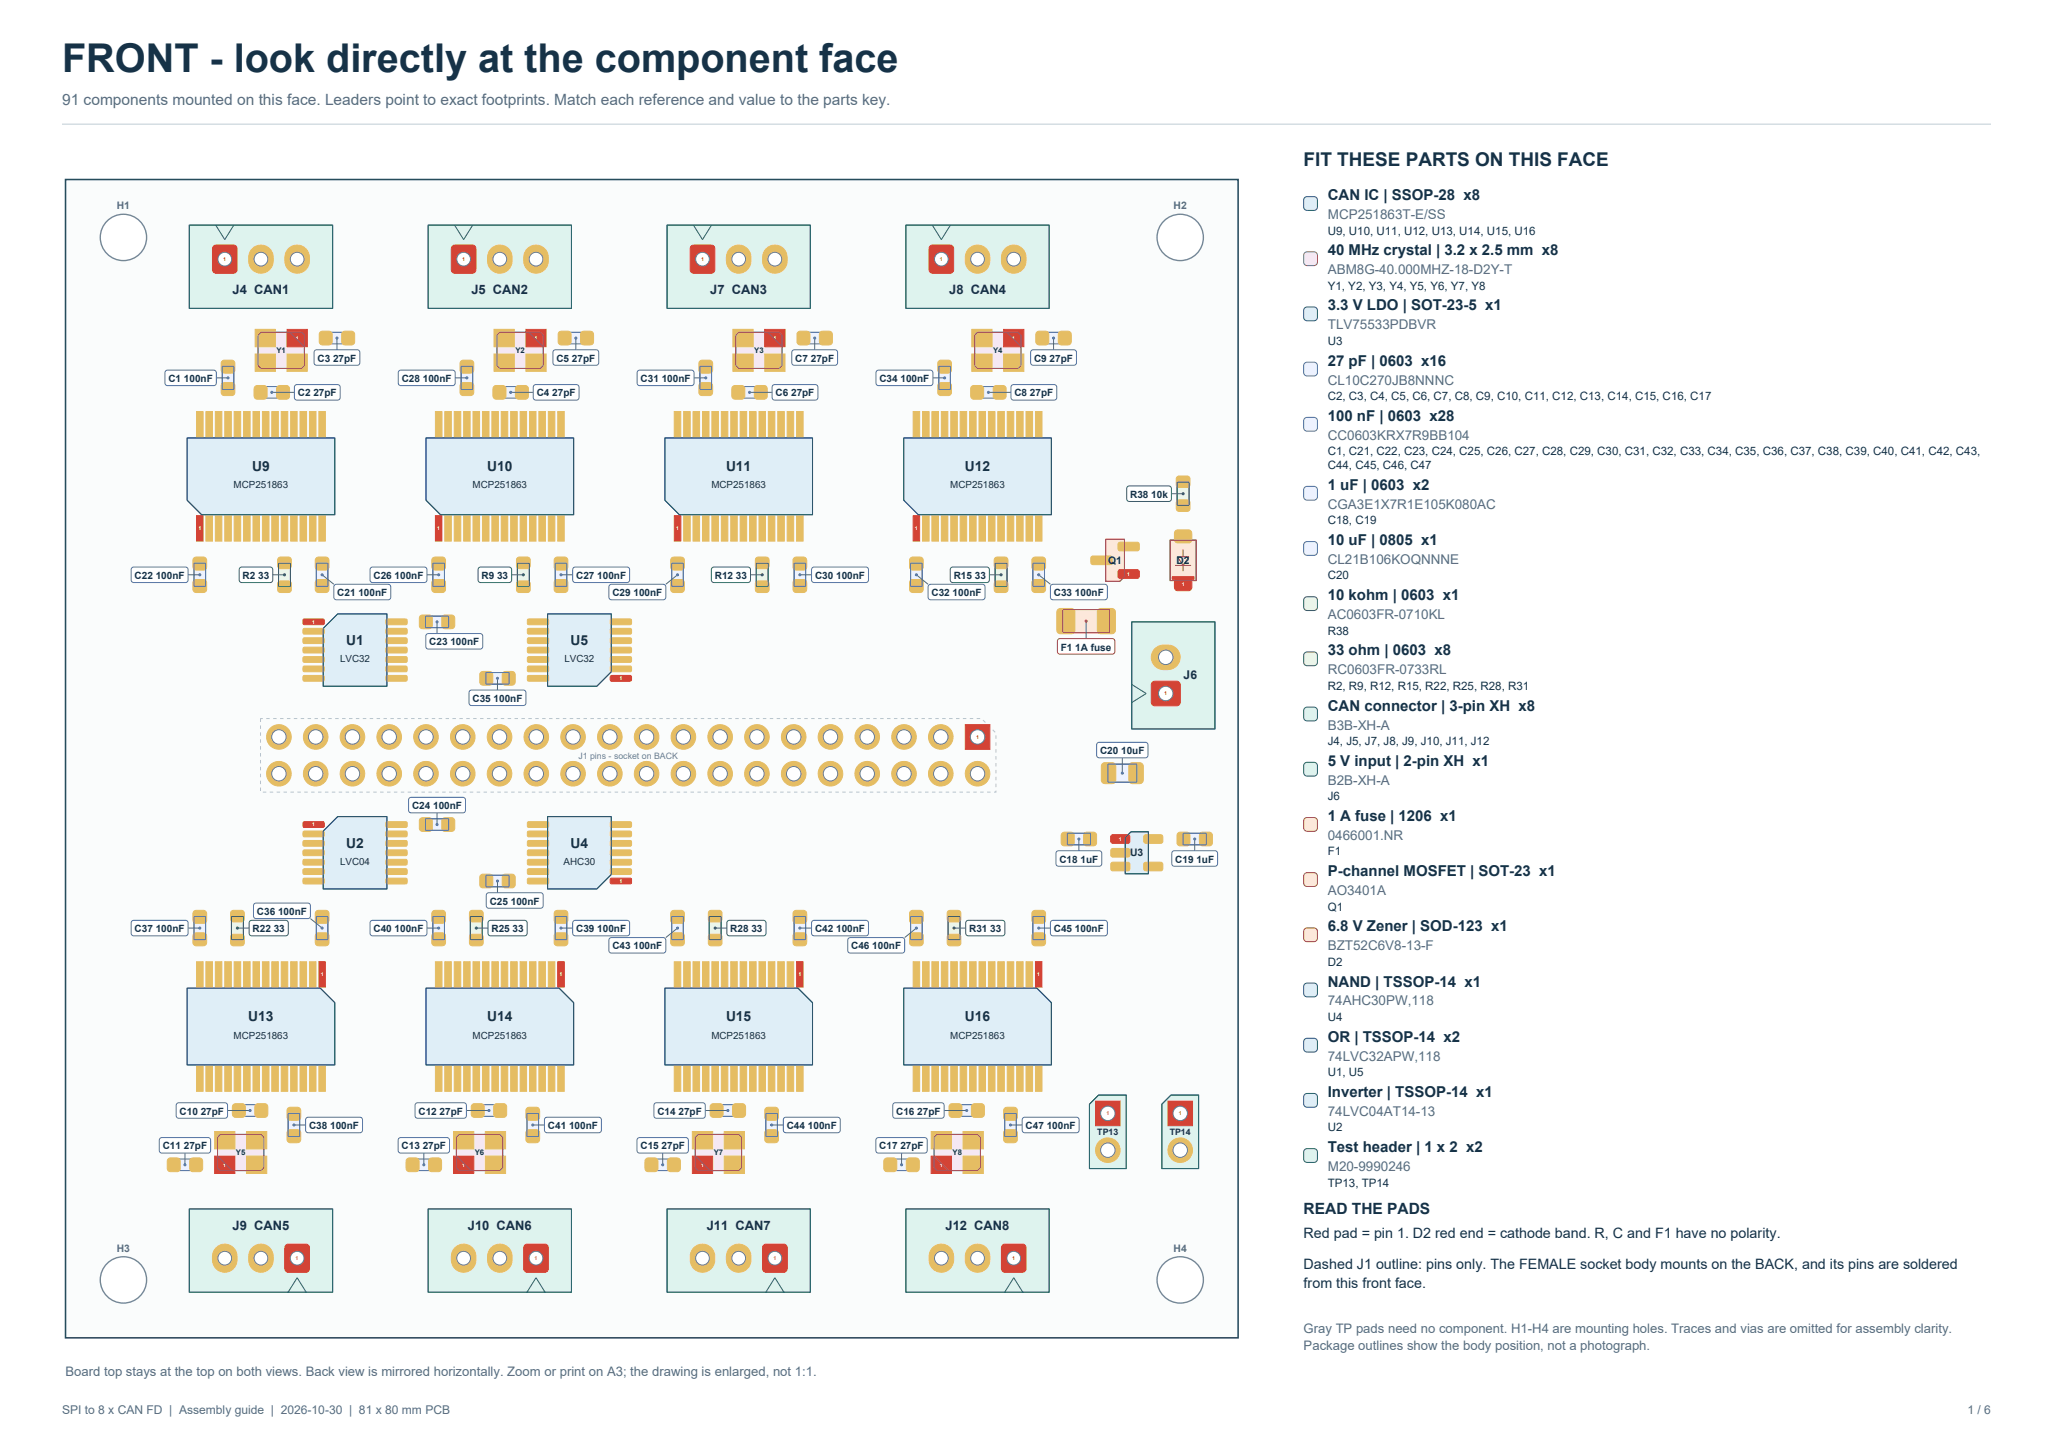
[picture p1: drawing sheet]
<svg xmlns="http://www.w3.org/2000/svg" width="420mm" height="297mm" viewBox="0 0 420 297" stroke-linecap="round" stroke-linejoin="round" font-family="sans-serif">
<defs><g id="words">
<text font-size="8.1" fill="#163247" x="12.7" y="14.8">FRONT - look directly at the component face</text>
<text font-size="3.9" fill="#163247" x="266.7" y="33.9">FIT THESE PARTS ON THIS FACE</text>
<text font-size="3.2" fill="#586d7d" x="12.7" y="21.5">91 components mounted on this face. Leaders point to exact footprints. Match each reference and value to the parts key.</text>
<text font-size="3.2" fill="#163247" x="266.7" y="248.4">READ THE PADS</text>
<g font-size="3.1" fill="#163247">
<text x="271.6" y="40.9">CAN IC | SSOP-28 x8</text>
<text x="271.6" y="52.2">40 MHz crystal | 3.2 x 2.5 mm x8</text>
<text x="271.6" y="63.5">3.3 V LDO | SOT-23-5 x1</text>
<text x="271.6" y="74.8">27 pF | 0603 x16</text>
<text x="271.6" y="86.1">100 nF | 0603 x28</text>
<text x="271.6" y="100.2">1 uF | 0603 x2</text>
<text x="271.6" y="111.5">10 uF | 0805 x1</text>
<text x="271.6" y="122.8">10 kohm | 0603 x1</text>
<text x="271.6" y="134.1">33 ohm | 0603 x8</text>
<text x="271.6" y="145.3">CAN connector | 3-pin XH x8</text>
<text x="271.6" y="156.6">5 V input | 2-pin XH x1</text>
<text x="271.6" y="167.9">1 A fuse | 1206 x1</text>
<text x="271.6" y="179.2">P-channel MOSFET | SOT-23 x1</text>
<text x="271.6" y="190.5">6.8 V Zener | SOD-123 x1</text>
<text x="271.6" y="201.8">NAND | TSSOP-14 x1</text>
<text x="271.6" y="213.1">OR | TSSOP-14 x2</text>
<text x="271.6" y="224.4">Inverter | TSSOP-14 x1</text>
<text x="271.6" y="235.7">Test header | 1 x 2 x2</text>
</g>
<g font-size="2.9" fill="#163247">
<text x="266.7" y="253.3">Red pad = pin 1. D2 red end = cathode band. R, C and F1 have no polarity.</text>
<text x="266.7" y="259.6">Dashed J1 outline: pins only. The FEMALE socket body mounts on the BACK, and its pins are soldered</text>
<text x="266.7" y="263.5">from this front face.</text>
</g>
<g font-size="2.8" fill="#586d7d">
<text x="271.6" y="44.8">MCP251863T-E/SS</text>
<text x="271.6" y="56.1">ABM8G-40.000MHZ-18-D2Y-T</text>
<text x="271.6" y="67.4">TLV75533PDBVR</text>
<text x="271.6" y="78.7">CL10C270JB8NNNC</text>
<text x="271.6" y="90">CC0603KRX7R9BB104</text>
<text x="271.6" y="104.1">CGA3E1X7R1E105K080AC</text>
<text x="271.6" y="115.4">CL21B106KOQNNNE</text>
<text x="271.6" y="126.6">AC0603FR-0710KL</text>
<text x="271.6" y="137.9">RC0603FR-0733RL</text>
<text x="271.6" y="149.2">B3B-XH-A</text>
<text x="271.6" y="160.5">B2B-XH-A</text>
<text x="271.6" y="171.8">0466001.NR</text>
<text x="271.6" y="183.1">AO3401A</text>
<text x="271.6" y="194.4">BZT52C6V8-13-F</text>
<text x="271.6" y="205.7">74AHC30PW,118</text>
<text x="271.6" y="217">74LVC32APW,118</text>
<text x="271.6" y="228.2">74LVC04AT14-13</text>
<text x="271.6" y="239.5">M20-9990246</text>
</g>
<g font-size="2.8" fill="#163247">
<text x="51.6" y="96.4">U9</text>
<text x="99.7" y="96.4">U10</text>
<text x="148.5" y="96.4">U11</text>
<text x="197.4" y="96.4">U12</text>
<text x="70.8" y="131.9">U1</text>
<text x="116.7" y="131.9">U5</text>
<text x="70.8" y="173.4">U2</text>
<text x="116.7" y="173.4">U4</text>
<text x="50.8" y="208.9">U13</text>
<text x="99.7" y="208.9">U14</text>
<text x="148.5" y="208.9">U15</text>
<text x="197.4" y="208.9">U16</text>
</g>
<g font-size="2.7" fill="#586d7d">
<text x="266.7" y="272.7">Gray TP pads need no component. H1-H4 are mounting holes. Traces and vias are omitted for assembly clarity.</text>
<text x="13.4" y="281.5">Board top stays at the top on both views. Back view is mirrored horizontally. Zoom or print on A3; the drawing is enlarged, not 1:1.</text>
<text x="266.7" y="276.2">Package outlines show the body position, not a photograph.</text>
</g>
<g font-size="2.6" fill="#163247">
<text x="47.6" y="60.2">J4 CAN1</text>
<text x="96.4" y="60.2">J5 CAN2</text>
<text x="145.3" y="60.2">J7 CAN3</text>
<text x="194.2" y="60.2">J8 CAN4</text>
<text x="47.6" y="251.5">J9 CAN5</text>
<text x="95.7" y="251.5">J10 CAN6</text>
<text x="144.6" y="251.5">J11 CAN7</text>
<text x="193.4" y="251.5">J12 CAN8</text>
</g>
<text font-size="2.5" fill="#163247" x="242.1" y="138.9">J6</text>
<g font-size="2.5" fill="#586d7d">
<text x="12.7" y="289.2">SPI to 8 x CAN FD | Assembly guide | 2026-10-30 | 81 x 80 mm PCB</text>
<text x="402.5" y="289.2">1 / 6</text>
</g>
<g font-size="2.4" fill="#163247">
<text x="271.6" y="48">U9, U10, U11, U12, U13, U14, U15, U16</text>
<text x="271.6" y="59.3">Y1, Y2, Y3, Y4, Y5, Y6, Y7, Y8</text>
<text x="271.6" y="70.6">U3</text>
<text x="271.6" y="81.8">C2, C3, C4, C5, C6, C7, C8, C9, C10, C11, C12, C13, C14, C15, C16, C17</text>
<text x="271.6" y="93.1">C1, C21, C22, C23, C24, C25, C26, C27, C28, C29, C30, C31, C32, C33, C34, C35, C36, C37, C38, C39, C40, C41, C42, C43,</text>
<text x="271.6" y="96">C44, C45, C46, C47</text>
<text x="271.6" y="107.2">C18, C19</text>
<text x="271.6" y="118.5">C20</text>
<text x="271.6" y="129.8">R38</text>
<text x="271.6" y="141.1">R2, R9, R12, R15, R22, R25, R28, R31</text>
<text x="271.6" y="152.4">J4, J5, J7, J8, J9, J10, J11, J12</text>
<text x="271.6" y="163.7">J6</text>
<text x="271.6" y="175">F1</text>
<text x="271.6" y="186.3">Q1</text>
<text x="271.6" y="197.6">D2</text>
<text x="271.6" y="208.8">U4</text>
<text x="271.6" y="220.1">U1, U5</text>
<text x="271.6" y="231.4">U2</text>
<text x="271.6" y="242.7">TP13, TP14</text>
</g>
<g font-size="2.1" fill="#586d7d">
<text x="23.9" y="42.8">H1</text>
<text x="240.1" y="42.8">H2</text>
<text x="23.9" y="256">H3</text>
<text x="240.1" y="256">H4</text>
</g>
<g font-size="2.1" fill="#163247">
<text x="226.7" y="115.3">Q1</text>
<text x="240.7" y="115.3">D2</text>
<text x="231.2" y="175.1">U3</text>
</g>
<g font-size="2" fill="#163247">
<text x="65" y="74">C3 27pF</text>
<text x="113.8" y="74">C5 27pF</text>
<text x="162.7" y="74">C7 27pF</text>
<text x="211.6" y="74">C9 27pF</text>
<text x="34.5" y="78.1">C1 100nF</text>
<text x="60.9" y="81.1">C2 27pF</text>
<text x="82.2" y="78.1">C28 100nF</text>
<text x="109.8" y="81.1">C4 27pF</text>
<text x="131" y="78.1">C31 100nF</text>
<text x="158.7" y="81.1">C6 27pF</text>
<text x="179.9" y="78.1">C34 100nF</text>
<text x="207.5" y="81.1">C8 27pF</text>
<text x="47.8" y="99.9">MCP251863</text>
<text x="96.7" y="99.9">MCP251863</text>
<text x="145.5" y="99.9">MCP251863</text>
<text x="194.4" y="99.9">MCP251863</text>
<text x="231.2" y="101.8">R38 10k</text>
<text x="27.5" y="118.4">C22 100nF</text>
<text x="49.6" y="118.4">R2 33</text>
<text x="76.4" y="118.4">C26 100nF</text>
<text x="98.5" y="118.4">R9 33</text>
<text x="117.9" y="118.4">C27 100nF</text>
<text x="146.2" y="118.4">R12 33</text>
<text x="166.7" y="118.4">C30 100nF</text>
<text x="195.1" y="118.4">R15 33</text>
<text x="69" y="121.9">C21 100nF</text>
<text x="125.3" y="121.9">C29 100nF</text>
<text x="190.6" y="121.9">C32 100nF</text>
<text x="215.6" y="121.9">C33 100nF</text>
<text x="69.6" y="135.4">LVC32</text>
<text x="87.8" y="132">C23 100nF</text>
<text x="115.5" y="135.4">LVC32</text>
<text x="217" y="133.1">F1 1A fuse</text>
<text x="96.7" y="143.6">C35 100nF</text>
<text x="225.1" y="154.3">C20 10uF</text>
<text x="84.3" y="165.5">C24 100nF</text>
<text x="69.6" y="176.9">LVC04</text>
<text x="115.3" y="176.9">AHC30</text>
<text x="216.7" y="176.4">C18 1uF</text>
<text x="240.4" y="176.4">C19 1uF</text>
<text x="100.2" y="185">C25 100nF</text>
<text x="27.5" y="190.7">C37 100nF</text>
<text x="51.7" y="190.7">R22 33</text>
<text x="52.6" y="187.2">C36 100nF</text>
<text x="76.4" y="190.7">C40 100nF</text>
<text x="100.5" y="190.7">R25 33</text>
<text x="117.9" y="190.7">C39 100nF</text>
<text x="149.4" y="190.7">R28 33</text>
<text x="166.7" y="190.7">C42 100nF</text>
<text x="198.3" y="190.7">R31 33</text>
<text x="215.6" y="190.7">C45 100nF</text>
<text x="125.3" y="194.2">C43 100nF</text>
<text x="174.1" y="194.2">C46 100nF</text>
<text x="47.8" y="212.4">MCP251863</text>
<text x="96.7" y="212.4">MCP251863</text>
<text x="145.5" y="212.4">MCP251863</text>
<text x="194.4" y="212.4">MCP251863</text>
<text x="36.7" y="228">C10 27pF</text>
<text x="85.6" y="228">C12 27pF</text>
<text x="134.5" y="228">C14 27pF</text>
<text x="183.3" y="228">C16 27pF</text>
<text x="63.2" y="231">C38 100nF</text>
<text x="112.1" y="231">C41 100nF</text>
<text x="161" y="231">C44 100nF</text>
<text x="209.8" y="231">C47 100nF</text>
<text x="33.3" y="235.1">C11 27pF</text>
<text x="82.2" y="235.1">C13 27pF</text>
<text x="131" y="235.1">C15 27pF</text>
<text x="179.9" y="235.1">C17 27pF</text>
</g>
<text font-size="1.8" fill="#6e808c" x="118.3" y="155.2">J1 pins - socket on BACK</text>
<g font-size="1.8" fill="#163247">
<text x="224.5" y="232.1">TP13</text>
<text x="239.3" y="232.1">TP14</text>
</g>
<g font-size="1.6" fill="#163247">
<text x="56.6" y="72.2">Y1</text>
<text x="105.4" y="72.2">Y2</text>
<text x="154.3" y="72.2">Y3</text>
<text x="203.2" y="72.2">Y4</text>
<text x="48.3" y="236.3">Y5</text>
<text x="97.1" y="236.3">Y6</text>
<text x="146" y="236.3">Y7</text>
<text x="194.9" y="236.3">Y8</text>
</g>
<g font-size="1.1" fill="#d34335">
<text x="45.7" y="53.4">1</text>
<text x="94.5" y="53.4">1</text>
<text x="143.4" y="53.4">1</text>
<text x="192.3" y="53.4">1</text>
<text x="238.2" y="142.2">1</text>
<text x="199.7" y="151.1">1</text>
<text x="226.3" y="228.1">1</text>
<text x="241.1" y="228.1">1</text>
<text x="60.5" y="257.7">1</text>
<text x="109.4" y="257.7">1</text>
<text x="158.2" y="257.7">1</text>
<text x="207.1" y="257.7">1</text>
</g>
<g font-size="1.1" fill="#fff">
<text x="60.5" y="69.5">1</text>
<text x="109.4" y="69.5">1</text>
<text x="158.2" y="69.5">1</text>
<text x="207.1" y="69.5">1</text>
<text x="40.6" y="108.4">1</text>
<text x="89.4" y="108.4">1</text>
<text x="138.3" y="108.4">1</text>
<text x="187.2" y="108.4">1</text>
<text x="230.6" y="117.8">1</text>
<text x="241.7" y="119.8">1</text>
<text x="63.9" y="127.5">1</text>
<text x="126.7" y="139.1">1</text>
<text x="63.9" y="169">1</text>
<text x="228.9" y="172">1</text>
<text x="126.7" y="180.6">1</text>
<text x="65.6" y="199.7">1</text>
<text x="114.5" y="199.7">1</text>
<text x="163.3" y="199.7">1</text>
<text x="212.2" y="199.7">1</text>
<text x="45.7" y="238.6">1</text>
<text x="94.6" y="238.6">1</text>
<text x="143.4" y="238.6">1</text>
<text x="192.3" y="238.6">1</text>
</g>
</g></defs>
<path d="M12.7 25.4h394.6" fill="none" stroke="#c9d5dc" stroke-width=".25"/>
<path d="M13.4 36.7h239.9v236.9h-239.9z" fill-rule="evenodd" fill="#fafcfc" stroke="#264c5b" stroke-width=".32"/>
<path d="M53.4 68h8.3l.6 .6v6.2l-.6 .6h-8.3l-.6-.6v-6.2z" fill-rule="evenodd" fill="#f5e8f3" stroke="#8a4d84" stroke-width=".21"/>
<path d="M58.7 67.4h4.2v3.5h-4.2z" fill-rule="evenodd" fill="#d34335" stroke="#d34335" stroke-width=".2"/>
<g fill="#e5bd63" stroke="#e5bd63" stroke-width=".2">
<path d="M52.2 67.4h4.1v3.5h-4.1z" fill-rule="evenodd"/>
<path d="M52.2 72.4h4.1v3.6h-4.1z" fill-rule="evenodd"/>
<path d="M58.7 72.4h4.2v3.6h-4.2z" fill-rule="evenodd"/>
</g>
<path d="M142.8 232h8.3l.6 .6v6.2l-.6 .6h-8.3l-.6-.6v-6.2z" fill-rule="evenodd" fill="#f5e8f3" stroke="#8a4d84" stroke-width=".21"/>
<path d="M141.6 236.5h4.2v3.5h-4.2z" fill-rule="evenodd" fill="#d34335" stroke="#d34335" stroke-width=".2"/>
<g fill="#e5bd63" stroke="#e5bd63" stroke-width=".2">
<path d="M148.2 236.5h4.1v3.5h-4.1z" fill-rule="evenodd"/>
<path d="M148.2 231.4h4.1v3.6h-4.1z" fill-rule="evenodd"/>
<path d="M141.6 231.4h4.2v3.6h-4.2z" fill-rule="evenodd"/>
</g>
<path d="M136 202.1h27.3l2.9 3v12.7h-30.2z" fill-rule="evenodd" fill="#dfeef7" stroke="#27597b" stroke-width=".21"/>
<path d="M163 196.7h1.3v5.2h-1.3z" fill-rule="evenodd" fill="#d34335" stroke="#d34335" stroke-width=".2"/>
<g fill="#e5bd63" stroke="#e5bd63" stroke-width=".2">
<path d="M161 196.7h1.4v5.2h-1.4z" fill-rule="evenodd"/>
<path d="M159.1 196.7h1.3v5.2h-1.3z" fill-rule="evenodd"/>
<path d="M157.2 196.7h1.3v5.2h-1.3z" fill-rule="evenodd"/>
<path d="M155.3 196.7h1.3v5.2h-1.3z" fill-rule="evenodd"/>
<path d="M153.3 196.7h1.4v5.2h-1.4z" fill-rule="evenodd"/>
<path d="M151.4 196.7h1.3v5.2h-1.3z" fill-rule="evenodd"/>
<path d="M149.5 196.7h1.3v5.2h-1.3z" fill-rule="evenodd"/>
<path d="M147.6 196.7h1.3v5.2h-1.3z" fill-rule="evenodd"/>
<path d="M145.6 196.7h1.4v5.2h-1.4z" fill-rule="evenodd"/>
<path d="M143.7 196.7h1.3v5.2h-1.3z" fill-rule="evenodd"/>
<path d="M141.8 196.7h1.3v5.2h-1.3z" fill-rule="evenodd"/>
<path d="M139.9 196.7h1.3v5.2h-1.3z" fill-rule="evenodd"/>
<path d="M137.9 196.7h1.4v5.2h-1.4z" fill-rule="evenodd"/>
<path d="M137.9 218h1.4v5.2h-1.4z" fill-rule="evenodd"/>
<path d="M139.9 218h1.3v5.2h-1.3z" fill-rule="evenodd"/>
<path d="M141.8 218h1.3v5.2h-1.3z" fill-rule="evenodd"/>
<path d="M143.7 218h1.3v5.2h-1.3z" fill-rule="evenodd"/>
<path d="M145.6 218h1.4v5.2h-1.4z" fill-rule="evenodd"/>
<path d="M147.6 218h1.3v5.2h-1.3z" fill-rule="evenodd"/>
<path d="M149.5 218h1.3v5.2h-1.3z" fill-rule="evenodd"/>
<path d="M151.4 218h1.3v5.2h-1.3z" fill-rule="evenodd"/>
<path d="M153.3 218h1.4v5.2h-1.4z" fill-rule="evenodd"/>
<path d="M155.3 218h1.3v5.2h-1.3z" fill-rule="evenodd"/>
<path d="M157.2 218h1.3v5.2h-1.3z" fill-rule="evenodd"/>
<path d="M159.1 218h1.3v5.2h-1.3z" fill-rule="evenodd"/>
<path d="M161 218h1.4v5.2h-1.4z" fill-rule="evenodd"/>
<path d="M163 218h1.3v5.2h-1.3z" fill-rule="evenodd"/>
</g>
<path d="M101.7 68.6l.6-.6h8.2l.6 .6v6.2l-.6 .6h-8.2l-.6-.6z" fill-rule="evenodd" fill="#f5e8f3" stroke="#8a4d84" stroke-width=".21"/>
<path d="M107.6 67.4h4.1v3.5h-4.1z" fill-rule="evenodd" fill="#d34335" stroke="#d34335" stroke-width=".2"/>
<g fill="#e5bd63" stroke="#e5bd63" stroke-width=".2">
<path d="M101.1 67.4h4.1v3.5h-4.1z" fill-rule="evenodd"/>
<path d="M101.1 72.4h4.1v3.6h-4.1z" fill-rule="evenodd"/>
<path d="M107.6 72.4h4.1v3.6h-4.1z" fill-rule="evenodd"/>
</g>
<path d="M239.4 110.5h5.3v8.3h-5.3z" fill-rule="evenodd" fill="#fce8db" stroke="#9b592f" stroke-width=".21"/>
<path d="M240.5 118.4l.4-.2h2.3a.67 .67 0 0 1 .6 .6v1.4a.67 .67 0 0 1-.6 .6h-2.3a.67 .67 0 0 1-.6-.6v-1.5z" fill-rule="evenodd" fill="#d34335" stroke="#d34335" stroke-width=".2"/>
<path d="M240.5 108.6l.4-.2h2.3a.67 .67 0 0 1 .6 .7v1.3a.67 .67 0 0 1-.6 .7h-2.3a.67 .67 0 0 1-.6-.7v-1.5z" fill-rule="evenodd" fill="#e5bd63" stroke="#e5bd63" stroke-width=".2"/>
<path d="M240.8 98.6h2.5v4.8h-2.5z" fill-rule="evenodd" fill="#eaf5e7" stroke="#427044" stroke-width=".21"/>
<g fill="#e5bd63" stroke="#e5bd63" stroke-width=".2">
<path d="M240.8 102.4l.4-.2h1.7a.59 .59 0 0 1 .5 .6v1.2a.59 .59 0 0 1-.5 .6h-1.7a.59 .59 0 0 1-.6-.6v-1.3z" fill-rule="evenodd"/>
<path d="M240.8 97.5l.4-.1h1.7a.59 .59 0 0 1 .5 .6v1.1a.59 .59 0 0 1-.5 .6h-1.7a.59 .59 0 0 1-.6-.6v-1.3z" fill-rule="evenodd"/>
</g>
<path d="M38.7 46h29.3v17.1h-29.3z" fill-rule="evenodd" fill="#def3ee" stroke="#276d60" stroke-width=".21"/>
<path d="M43.7 50.3l.5-.2h3.6a.74 .74 0 0 1 .7 .8v4.3a.74 .74 0 0 1-.7 .7h-3.6a.74 .74 0 0 1-.7-.7v-4.3z" fill-rule="evenodd" fill="#d34335" stroke="#d34335" stroke-width=".2"/>
<circle cx="46" cy="53" r="1.41" fill="#fff" stroke="#687e8d" stroke-width=".2"/>
<path d="M51.6 50.9a2.59 2.59 0 0 1 3.1-.4 2.59 2.59 0 0 1 1.2 2.9 2.57 2.57 0 0 1-2.9 2.5 2.57 2.57 0 0 1-2.1-3.3 2.52 2.52 0 0 1 .7-1.7z" fill-rule="evenodd" fill="#e5bd63" stroke="#e5bd63" stroke-width=".2"/>
<circle cx="53.4" cy="53" r="1.41" fill="#fff" stroke="#687e8d" stroke-width=".2"/>
<path d="M59 50.9a2.59 2.59 0 0 1 3.1-.4 2.59 2.59 0 0 1 1.2 2.9 2.57 2.57 0 0 1-2.9 2.5 2.57 2.57 0 0 1-2.1-3.3 2.52 2.52 0 0 1 .7-1.7z" fill-rule="evenodd" fill="#e5bd63" stroke="#e5bd63" stroke-width=".2"/>
<circle cx="60.8" cy="53" r="1.41" fill="#fff" stroke="#687e8d" stroke-width=".2"/>
<path d="M105.8 115.2h2.5v4.7h-2.5z" fill-rule="evenodd" fill="#eaf5e7" stroke="#427044" stroke-width=".21"/>
<g fill="#e5bd63" stroke="#e5bd63" stroke-width=".2">
<path d="M105.8 119l.5-.2h1.6a.59 .59 0 0 1 .6 .6v1.2a.59 .59 0 0 1-.6 .6h-1.6a.59 .59 0 0 1-.6-.6v-1.3z" fill-rule="evenodd"/>
<path d="M105.8 114.1l.5-.2h1.6a.59 .59 0 0 1 .6 .6v1.2a.59 .59 0 0 1-.6 .6h-1.6a.59 .59 0 0 1-.6-.6v-1.3z" fill-rule="evenodd"/>
</g>
<path d="M195.4 226h4.7v2.3h-4.7z" fill-rule="evenodd" fill="#edf2ff" stroke="#506cb0" stroke-width=".21"/>
<g fill="#e5bd63" stroke="#e5bd63" stroke-width=".2">
<path d="M194.3 225.9l.4-.1 1.4-.1a.67 .67 0 0 1 .7 .7v1.5a.67 .67 0 0 1-.7 .7h-1.3a.67 .67 0 0 1-.7-.7v-1.6z" fill-rule="evenodd"/>
<path d="M198.9 225.9l.4-.1 1.4-.1a.67 .67 0 0 1 .7 .7v1.5a.67 .67 0 0 1-.7 .7h-1.3a.67 .67 0 0 1-.7-.7v-1.6z" fill-rule="evenodd"/>
</g>
<path d="M162.4 187.5h2.4v4.7h-2.4z" fill-rule="evenodd" fill="#edf2ff" stroke="#506cb0" stroke-width=".21"/>
<g fill="#e5bd63" stroke="#e5bd63" stroke-width=".2">
<path d="M162.4 191l.4-.2h1.6a.67 .67 0 0 1 .6 .7v1.3a.67 .67 0 0 1-.6 .7h-1.5a.67 .67 0 0 1-.7-.7v-1.5z" fill-rule="evenodd"/>
<path d="M162.4 186.4l.4-.2h1.6a.67 .67 0 0 1 .6 .7v1.3a.67 .67 0 0 1-.6 .7h-1.5a.67 .67 0 0 1-.7-.7v-1.5z" fill-rule="evenodd"/>
</g>
<path d="M112 125.6h13.1v11.8l-3 3h-10.1z" fill-rule="evenodd" fill="#dfeef7" stroke="#27597b" stroke-width=".21"/>
<path d="M124.9 138.2h4.1l.2 .2v.7l-.3 .2h-3.8l-.3-.2z" fill-rule="evenodd" fill="#d34335" stroke="#d34335" stroke-width=".2"/>
<g fill="#e5bd63" stroke="#e5bd63" stroke-width=".2">
<path d="M124.9 136.3l4.1-.1 .2 .3v.7l-.3 .2h-3.8l-.3-.2z" fill-rule="evenodd"/>
<path d="M124.9 134.4l4.1-.1 .2 .2v.8l-.3 .2h-3.8l-.3-.2z" fill-rule="evenodd"/>
<path d="M124.9 132.5l4.1-.1 .2 .2v.7l-.3 .3h-3.8l-.3-.3z" fill-rule="evenodd"/>
<path d="M124.9 130.5h4.1l.2 .2v.7l-.3 .2h-3.8l-.3-.2z" fill-rule="evenodd"/>
<path d="M124.9 128.6l4.1-.1 .2 .3v.7l-.3 .2h-3.8l-.3-.2z" fill-rule="evenodd"/>
<path d="M124.9 126.7l4.1-.1 .2 .2v.8l-.3 .2h-3.8l-.3-.2z" fill-rule="evenodd"/>
<path d="M108 126.7l4-.1 .2 .2v.8l-.2 .2h-3.9l-.2-.2z" fill-rule="evenodd"/>
<path d="M108 128.6l4-.1 .2 .3v.7l-.2 .2h-3.9l-.2-.2z" fill-rule="evenodd"/>
<path d="M108 130.5h4l.2 .2v.7l-.2 .2h-3.9l-.2-.2z" fill-rule="evenodd"/>
<path d="M108 132.5l4-.1 .2 .2v.7l-.2 .3h-3.9l-.2-.3z" fill-rule="evenodd"/>
<path d="M108 134.4l4-.1 .2 .2v.8l-.2 .2h-3.9l-.2-.2z" fill-rule="evenodd"/>
<path d="M108 136.3l4-.1 .2 .3v.7l-.2 .2h-3.9l-.2-.2z" fill-rule="evenodd"/>
<path d="M108 138.2h4l.2 .2v.7l-.2 .2h-3.9l-.2-.2z" fill-rule="evenodd"/>
</g>
<path d="M217.5 124.7h9.4v4.7h-9.4z" fill-rule="evenodd" fill="#fce8db" stroke="#9b592f" stroke-width=".21"/>
<g fill="#e5bd63" stroke="#e5bd63" stroke-width=".2">
<path d="M216.4 124.7l.5-.2h2.3a.74 .74 0 0 1 .7 .7v3.7a.74 .74 0 0 1-.7 .7h-2.3a.74 .74 0 0 1-.7-.7v-3.7z" fill-rule="evenodd"/>
<path d="M224.7 124.7l.5-.2h2.3a.74 .74 0 0 1 .7 .7v3.7a.74 .74 0 0 1-.7 .7h-2.3a.74 .74 0 0 1-.7-.7v-3.7z" fill-rule="evenodd"/>
</g>
<path d="M133.2 237.1h4.7v2.3h-4.7z" fill-rule="evenodd" fill="#edf2ff" stroke="#506cb0" stroke-width=".21"/>
<g fill="#e5bd63" stroke="#e5bd63" stroke-width=".2">
<path d="M136.7 237l.4-.1 1.4-.1a.67 .67 0 0 1 .7 .7v1.5a.67 .67 0 0 1-.7 .7h-1.3a.67 .67 0 0 1-.7-.7v-1.6z" fill-rule="evenodd"/>
<path d="M132.1 237l.4-.1 1.4-.1a.67 .67 0 0 1 .7 .7v1.5a.67 .67 0 0 1-.7 .7h-1.3a.67 .67 0 0 1-.7-.7l.1-1.6z" fill-rule="evenodd"/>
</g>
<path d="M66.6 68h4.7v2.3h-4.7z" fill-rule="evenodd" fill="#edf2ff" stroke="#506cb0" stroke-width=".21"/>
<g fill="#e5bd63" stroke="#e5bd63" stroke-width=".2">
<path d="M65.5 67.9l.3-.1 1.5-.1a.67 .67 0 0 1 .7 .7v1.5a.67 .67 0 0 1-.7 .7h-1.3a.67 .67 0 0 1-.7-.7v-1.6z" fill-rule="evenodd"/>
<path d="M70.1 67.9l.3-.1 1.5-.1a.67 .67 0 0 1 .7 .7v1.5a.67 .67 0 0 1-.7 .7h-1.3a.67 .67 0 0 1-.7-.7v-1.6z" fill-rule="evenodd"/>
</g>
<path d="M87.6 46h29.3v17.1h-29.3z" fill-rule="evenodd" fill="#def3ee" stroke="#276d60" stroke-width=".21"/>
<path d="M92.5 50.3l.6-.2h3.5a.74 .74 0 0 1 .8 .8v4.3a.74 .74 0 0 1-.8 .7h-3.5a.74 .74 0 0 1-.8-.7v-4.3z" fill-rule="evenodd" fill="#d34335" stroke="#d34335" stroke-width=".2"/>
<circle cx="94.8" cy="53" r="1.41" fill="#fff" stroke="#687e8d" stroke-width=".2"/>
<path d="M100.5 50.9a2.59 2.59 0 0 1 3.1-.4 2.59 2.59 0 0 1 1.2 2.9 2.57 2.57 0 0 1-3 2.5 2.57 2.57 0 0 1-2.1-3.3 2.52 2.52 0 0 1 .8-1.7z" fill-rule="evenodd" fill="#e5bd63" stroke="#e5bd63" stroke-width=".2"/>
<circle cx="102.3" cy="53" r="1.41" fill="#fff" stroke="#687e8d" stroke-width=".2"/>
<path d="M107.9 50.9a2.59 2.59 0 0 1 3.1-.4 2.59 2.59 0 0 1 1.2 2.9 2.57 2.57 0 0 1-3 2.5 2.57 2.57 0 0 1-2.1-3.3 2.52 2.52 0 0 1 .8-1.7z" fill-rule="evenodd" fill="#e5bd63" stroke="#e5bd63" stroke-width=".2"/>
<circle cx="109.7" cy="53" r="1.41" fill="#fff" stroke="#687e8d" stroke-width=".2"/>
<path d="M191.1 232.6l.6-.6h8.3l.6 .6v6.2l-.6 .6h-8.3l-.6-.6z" fill-rule="evenodd" fill="#f5e8f3" stroke="#8a4d84" stroke-width=".21"/>
<path d="M190.5 236.5h4.2v3.5h-4.2z" fill-rule="evenodd" fill="#d34335" stroke="#d34335" stroke-width=".2"/>
<g fill="#e5bd63" stroke="#e5bd63" stroke-width=".2">
<path d="M197 236.5h4.2v3.5h-4.2z" fill-rule="evenodd"/>
<path d="M197 231.4h4.2v3.6h-4.2z" fill-rule="evenodd"/>
<path d="M190.5 231.4h4.2v3.6h-4.2z" fill-rule="evenodd"/>
</g>
<path d="M182.1 237.1h4.7v2.3h-4.7z" fill-rule="evenodd" fill="#edf2ff" stroke="#506cb0" stroke-width=".21"/>
<g fill="#e5bd63" stroke="#e5bd63" stroke-width=".2">
<path d="M185.6 237l.3-.1 1.5-.1a.67 .67 0 0 1 .7 .7v1.5a.67 .67 0 0 1-.7 .7h-1.3a.67 .67 0 0 1-.7-.7v-1.6z" fill-rule="evenodd"/>
<path d="M181 237l.3-.1 1.5-.1a.67 .67 0 0 1 .7 .7v1.5a.67 .67 0 0 1-.7 .7h-1.3a.67 .67 0 0 1-.7-.7v-1.6z" fill-rule="evenodd"/>
</g>
<path d="M87 126h4.8v2.4h-4.8z" fill-rule="evenodd" fill="#edf2ff" stroke="#506cb0" stroke-width=".21"/>
<g fill="#e5bd63" stroke="#e5bd63" stroke-width=".2">
<path d="M86 126l.3-.2h1.5a.67 .67 0 0 1 .6 .7v1.4a.67 .67 0 0 1-.6 .7h-1.4a.67 .67 0 0 1-.6-.7v-1.6z" fill-rule="evenodd"/>
<path d="M90.6 126l.3-.2h1.5a.67 .67 0 0 1 .6 .7v1.4a.67 .67 0 0 1-.6 .7h-1.4a.67 .67 0 0 1-.6-.7v-1.6z" fill-rule="evenodd"/>
</g>
<path d="M87.1 202.1h27.3l3 3v12.7h-30.3z" fill-rule="evenodd" fill="#dfeef7" stroke="#27597b" stroke-width=".21"/>
<path d="M114.1 196.7h1.3v5.2h-1.3z" fill-rule="evenodd" fill="#d34335" stroke="#d34335" stroke-width=".2"/>
<g fill="#e5bd63" stroke="#e5bd63" stroke-width=".2">
<path d="M112.2 196.7h1.3v5.2h-1.3z" fill-rule="evenodd"/>
<path d="M110.2 196.7h1.4v5.2h-1.4z" fill-rule="evenodd"/>
<path d="M108.3 196.7h1.4v5.2h-1.4z" fill-rule="evenodd"/>
<path d="M106.4 196.7h1.3v5.2h-1.3z" fill-rule="evenodd"/>
<path d="M104.5 196.7h1.3v5.2h-1.3z" fill-rule="evenodd"/>
<path d="M102.5 196.7h1.4v5.2h-1.4z" fill-rule="evenodd"/>
<path d="M100.6 196.7h1.4v5.2h-1.4z" fill-rule="evenodd"/>
<path d="M98.7 196.7h1.3v5.2h-1.3z" fill-rule="evenodd"/>
<path d="M96.8 196.7h1.3v5.2h-1.3z" fill-rule="evenodd"/>
<path d="M94.8 196.7h1.4v5.2h-1.4z" fill-rule="evenodd"/>
<path d="M92.9 196.7h1.4v5.2h-1.4z" fill-rule="evenodd"/>
<path d="M91 196.7h1.3v5.2h-1.3z" fill-rule="evenodd"/>
<path d="M89.1 196.7h1.3v5.2h-1.3z" fill-rule="evenodd"/>
<path d="M89.1 218h1.3v5.2h-1.3z" fill-rule="evenodd"/>
<path d="M91 218h1.3v5.2h-1.3z" fill-rule="evenodd"/>
<path d="M92.9 218h1.4v5.2h-1.4z" fill-rule="evenodd"/>
<path d="M94.8 218h1.4v5.2h-1.4z" fill-rule="evenodd"/>
<path d="M96.8 218h1.3v5.2h-1.3z" fill-rule="evenodd"/>
<path d="M98.7 218h1.3v5.2h-1.3z" fill-rule="evenodd"/>
<path d="M100.6 218h1.4v5.2h-1.4z" fill-rule="evenodd"/>
<path d="M102.5 218h1.4v5.2h-1.4z" fill-rule="evenodd"/>
<path d="M104.5 218h1.3v5.2h-1.3z" fill-rule="evenodd"/>
<path d="M106.4 218h1.3v5.2h-1.3z" fill-rule="evenodd"/>
<path d="M108.3 218h1.4v5.2h-1.4z" fill-rule="evenodd"/>
<path d="M110.2 218h1.4v5.2h-1.4z" fill-rule="evenodd"/>
<path d="M112.2 218h1.3v5.2h-1.3z" fill-rule="evenodd"/>
<path d="M114.1 218h1.3v5.2h-1.3z" fill-rule="evenodd"/>
</g>
<path d="M58.9 227.7h2.4v4.8h-2.4z" fill-rule="evenodd" fill="#edf2ff" stroke="#506cb0" stroke-width=".21"/>
<g fill="#e5bd63" stroke="#e5bd63" stroke-width=".2">
<path d="M58.9 231.3l.4-.2h1.6a.67 .67 0 0 1 .6 .6v1.4a.67 .67 0 0 1-.6 .6h-1.5a.67 .67 0 0 1-.7-.6v-1.5z" fill-rule="evenodd"/>
<path d="M58.9 226.7l.4-.2h1.6a.67 .67 0 0 1 .6 .7v1.3a.67 .67 0 0 1-.6 .6h-1.5a.67 .67 0 0 1-.7-.6v-1.5z" fill-rule="evenodd"/>
</g>
<path d="M162.4 115.2h2.4v4.7h-2.4z" fill-rule="evenodd" fill="#edf2ff" stroke="#506cb0" stroke-width=".21"/>
<g fill="#e5bd63" stroke="#e5bd63" stroke-width=".2">
<path d="M162.4 118.7l.4-.2h1.6a.67 .67 0 0 1 .6 .7v1.3a.67 .67 0 0 1-.6 .7h-1.5a.67 .67 0 0 1-.7-.7v-1.4z" fill-rule="evenodd"/>
<path d="M162.4 114.1l.4-.1 1.6-.1a.67 .67 0 0 1 .6 .7v1.3a.67 .67 0 0 1-.6 .7h-1.5a.67 .67 0 0 1-.7-.7v-1.4z" fill-rule="evenodd"/>
</g>
<path d="M38.3 89.6h30.2v15.7h-27.3l-2.9-3z" fill-rule="evenodd" fill="#dfeef7" stroke="#27597b" stroke-width=".21"/>
<path d="M40.2 105.5h1.3v5.2h-1.3z" fill-rule="evenodd" fill="#d34335" stroke="#d34335" stroke-width=".2"/>
<g fill="#e5bd63" stroke="#e5bd63" stroke-width=".2">
<path d="M42.1 105.5h1.4v5.2h-1.4z" fill-rule="evenodd"/>
<path d="M44.1 105.5h1.3v5.2h-1.3z" fill-rule="evenodd"/>
<path d="M46 105.5h1.3v5.2h-1.3z" fill-rule="evenodd"/>
<path d="M47.9 105.5h1.3v5.2h-1.3z" fill-rule="evenodd"/>
<path d="M49.8 105.5h1.4v5.2h-1.4z" fill-rule="evenodd"/>
<path d="M51.8 105.5h1.3v5.2h-1.3z" fill-rule="evenodd"/>
<path d="M53.7 105.5h1.3v5.2h-1.3z" fill-rule="evenodd"/>
<path d="M55.6 105.5h1.3v5.2h-1.3z" fill-rule="evenodd"/>
<path d="M57.5 105.5h1.4v5.2h-1.4z" fill-rule="evenodd"/>
<path d="M59.5 105.5h1.3v5.2h-1.3z" fill-rule="evenodd"/>
<path d="M61.4 105.5h1.3v5.2h-1.3z" fill-rule="evenodd"/>
<path d="M63.3 105.5h1.3v5.2h-1.3z" fill-rule="evenodd"/>
<path d="M65.2 105.5h1.4v5.2h-1.4z" fill-rule="evenodd"/>
<path d="M65.2 84.2h1.4v5.2h-1.4z" fill-rule="evenodd"/>
<path d="M63.3 84.2h1.3v5.2h-1.3z" fill-rule="evenodd"/>
<path d="M61.4 84.2h1.3v5.2h-1.3z" fill-rule="evenodd"/>
<path d="M59.5 84.2h1.3v5.2h-1.3z" fill-rule="evenodd"/>
<path d="M57.5 84.2h1.4v5.2h-1.4z" fill-rule="evenodd"/>
<path d="M55.6 84.2h1.3v5.2h-1.3z" fill-rule="evenodd"/>
<path d="M53.7 84.2h1.3v5.2h-1.3z" fill-rule="evenodd"/>
<path d="M51.8 84.2h1.3v5.2h-1.3z" fill-rule="evenodd"/>
<path d="M49.8 84.2h1.4v5.2h-1.4z" fill-rule="evenodd"/>
<path d="M47.9 84.2h1.3v5.2h-1.3z" fill-rule="evenodd"/>
<path d="M46 84.2h1.3v5.2h-1.3z" fill-rule="evenodd"/>
<path d="M44.1 84.2h1.3v5.2h-1.3z" fill-rule="evenodd"/>
<path d="M42.1 84.2h1.4v5.2h-1.4z" fill-rule="evenodd"/>
<path d="M40.2 84.2h1.3v5.2h-1.3z" fill-rule="evenodd"/>
</g>
<path d="M44.5 232.6l.6-.6h8.3l.6 .6v6.2l-.6 .6h-8.3l-.6-.6z" fill-rule="evenodd" fill="#f5e8f3" stroke="#8a4d84" stroke-width=".21"/>
<path d="M43.9 236.5h4.2v3.5h-4.2z" fill-rule="evenodd" fill="#d34335" stroke="#d34335" stroke-width=".2"/>
<g fill="#e5bd63" stroke="#e5bd63" stroke-width=".2">
<path d="M50.4 236.5h4.2v3.5h-4.2z" fill-rule="evenodd"/>
<path d="M50.4 231.4h4.2v3.6h-4.2z" fill-rule="evenodd"/>
<path d="M43.9 231.4h4.2v3.6h-4.2z" fill-rule="evenodd"/>
</g>
<circle cx="25.3" cy="261.8" r="4.7" fill="#fff" stroke="#758894" stroke-width=".28"/>
<path d="M231.5 127.2h17.1v21.9h-17.1z" fill-rule="evenodd" fill="#def3ee" stroke="#276d60" stroke-width=".21"/>
<path d="M235.7 139.6l.6-.3h4.4a.74 .74 0 0 1 .7 .8v3.5a.74 .74 0 0 1-.7 .8h-4.4a.74 .74 0 0 1-.8-.8v-3.5z" fill-rule="evenodd" fill="#d34335" stroke="#d34335" stroke-width=".2"/>
<circle cx="238.5" cy="141.9" r="1.48" fill="#fff" stroke="#687e8d" stroke-width=".2"/>
<path d="M236.3 132.7a3.1 3.1 0 0 1 5.1 1.3 2.67 2.67 0 0 1-3.4 3 2.52 2.52 0 0 1-2.3-1.6 2.52 2.52 0 0 1 .6-2.7z" fill-rule="evenodd" fill="#e5bd63" stroke="#e5bd63" stroke-width=".2"/>
<circle cx="238.5" cy="134.5" r="1.48" fill="#fff" stroke="#687e8d" stroke-width=".2"/>
<path d="M151.1 68h8.3l.6 .6v6.2l-.6 .6h-8.3l-.6-.6v-6.2z" fill-rule="evenodd" fill="#f5e8f3" stroke="#8a4d84" stroke-width=".21"/>
<path d="M156.5 67.4h4.1v3.5h-4.1z" fill-rule="evenodd" fill="#d34335" stroke="#d34335" stroke-width=".2"/>
<g fill="#e5bd63" stroke="#e5bd63" stroke-width=".2">
<path d="M149.9 67.4h4.2v3.5h-4.2z" fill-rule="evenodd"/>
<path d="M149.9 72.4h4.2v3.6h-4.2z" fill-rule="evenodd"/>
<path d="M156.5 72.4h4.1v3.6h-4.1z" fill-rule="evenodd"/>
</g>
<path d="M38.7 247.3h29.3v17h-29.3z" fill-rule="evenodd" fill="#def3ee" stroke="#276d60" stroke-width=".21"/>
<path d="M58.5 254.7l.5-.2h3.6a.74 .74 0 0 1 .7 .7v4.3a.74 .74 0 0 1-.7 .7h-3.6a.74 .74 0 0 1-.7-.7v-4.3z" fill-rule="evenodd" fill="#d34335" stroke="#d34335" stroke-width=".2"/>
<circle cx="60.8" cy="257.4" r="1.41" fill="#fff" stroke="#687e8d" stroke-width=".2"/>
<path d="M51.6 255.2a2.59 2.59 0 0 1 3.1-.4 2.59 2.59 0 0 1 1.2 2.9 2.57 2.57 0 0 1-2.9 2.5 2.57 2.57 0 0 1-2.1-3.2 2.52 2.52 0 0 1 .7-1.8z" fill-rule="evenodd" fill="#e5bd63" stroke="#e5bd63" stroke-width=".2"/>
<circle cx="53.4" cy="257.4" r="1.41" fill="#fff" stroke="#687e8d" stroke-width=".2"/>
<path d="M44.2 255.2a2.59 2.59 0 0 1 3.1-.4 2.59 2.59 0 0 1 1.2 2.9 2.57 2.57 0 0 1-2.9 2.5 2.57 2.57 0 0 1-2.1-3.2 2.52 2.52 0 0 1 .7-1.8z" fill-rule="evenodd" fill="#e5bd63" stroke="#e5bd63" stroke-width=".2"/>
<circle cx="46" cy="257.4" r="1.41" fill="#fff" stroke="#687e8d" stroke-width=".2"/>
<path d="M199.8 79.1h4.8v2.3h-4.8z" fill-rule="evenodd" fill="#edf2ff" stroke="#506cb0" stroke-width=".21"/>
<g fill="#e5bd63" stroke="#e5bd63" stroke-width=".2">
<path d="M203.4 79l.3-.1 1.5-.1a.67 .67 0 0 1 .6 .7v1.5a.67 .67 0 0 1-.6 .7h-1.4a.67 .67 0 0 1-.6-.7v-1.6z" fill-rule="evenodd"/>
<path d="M198.8 79l.3-.1 1.5-.1a.67 .67 0 0 1 .6 .7v1.5a.67 .67 0 0 1-.6 .7h-1.4a.67 .67 0 0 1-.6-.7v-1.6z" fill-rule="evenodd"/>
</g>
<path d="M39.7 187.5h2.4v4.7h-2.4z" fill-rule="evenodd" fill="#edf2ff" stroke="#506cb0" stroke-width=".21"/>
<g fill="#e5bd63" stroke="#e5bd63" stroke-width=".2">
<path d="M39.7 186.4l.3-.2h1.6a.67 .67 0 0 1 .7 .7v1.3a.67 .67 0 0 1-.7 .7h-1.5a.67 .67 0 0 1-.6-.7v-1.5z" fill-rule="evenodd"/>
<path d="M39.7 191l.3-.2h1.6a.67 .67 0 0 1 .7 .7v1.3a.67 .67 0 0 1-.7 .7h-1.5a.67 .67 0 0 1-.6-.7v-1.5z" fill-rule="evenodd"/>
</g>
<path d="M96.2 187.5h2.5v4.7h-2.5z" fill-rule="evenodd" fill="#eaf5e7" stroke="#427044" stroke-width=".21"/>
<g fill="#e5bd63" stroke="#e5bd63" stroke-width=".2">
<path d="M96.2 186.4l.4-.2h1.7a.59 .59 0 0 1 .5 .6v1.2a.59 .59 0 0 1-.5 .6h-1.7a.59 .59 0 0 1-.6-.6v-1.3z" fill-rule="evenodd"/>
<path d="M96.2 191.3l.4-.2h1.7a.59 .59 0 0 1 .5 .6v1.2a.59 .59 0 0 1-.5 .6h-1.7a.59 .59 0 0 1-.6-.6v-1.3z" fill-rule="evenodd"/>
</g>
<circle cx="241.4" cy="48.6" r="4.7" fill="#fff" stroke="#758894" stroke-width=".28"/>
<path d="M94.3 74.9h2.4v4.8h-2.4z" fill-rule="evenodd" fill="#edf2ff" stroke="#506cb0" stroke-width=".21"/>
<g fill="#e5bd63" stroke="#e5bd63" stroke-width=".2">
<path d="M94.3 73.9l.3-.2h1.7a.67 .67 0 0 1 .6 .6v1.4a.67 .67 0 0 1-.6 .6h-1.5a.67 .67 0 0 1-.7-.6v-1.5z" fill-rule="evenodd"/>
<path d="M94.3 78.5l.3-.2h1.7a.67 .67 0 0 1 .6 .6v1.4a.67 .67 0 0 1-.6 .6h-1.5a.67 .67 0 0 1-.7-.6v-1.5z" fill-rule="evenodd"/>
</g>
<path d="M64.7 187.5h2.4v4.7h-2.4z" fill-rule="evenodd" fill="#edf2ff" stroke="#506cb0" stroke-width=".21"/>
<g fill="#e5bd63" stroke="#e5bd63" stroke-width=".2">
<path d="M64.7 191l.3-.2h1.6a.67 .67 0 0 1 .7 .7v1.3a.67 .67 0 0 1-.7 .7h-1.4a.67 .67 0 0 1-.7-.7v-1.5z" fill-rule="evenodd"/>
<path d="M64.7 186.4l.3-.2h1.6a.67 .67 0 0 1 .7 .7v1.3a.67 .67 0 0 1-.7 .7h-1.4a.67 .67 0 0 1-.7-.7v-1.5z" fill-rule="evenodd"/>
</g>
<path d="M226.6 156.3h6v3.7h-6z" fill-rule="evenodd" fill="#edf2ff" stroke="#506cb0" stroke-width=".21"/>
<g fill="#e5bd63" stroke="#e5bd63" stroke-width=".2">
<path d="M225.5 156.2l.4-.2h1.6a.74 .74 0 0 1 .8 .7v2.9a.74 .74 0 0 1-.8 .7h-1.5a.74 .74 0 0 1-.7-.7v-2.9z" fill-rule="evenodd"/>
<path d="M231.2 156.2l.3-.2h1.7a.74 .74 0 0 1 .7 .7v2.9a.74 .74 0 0 1-.7 .7h-1.5a.74 .74 0 0 1-.8-.7v-2.9z" fill-rule="evenodd"/>
</g>
<path d="M154.7 115.2h2.5v4.7h-2.5z" fill-rule="evenodd" fill="#eaf5e7" stroke="#427044" stroke-width=".21"/>
<g fill="#e5bd63" stroke="#e5bd63" stroke-width=".2">
<path d="M154.7 119l.4-.2h1.6a.59 .59 0 0 1 .6 .6v1.2a.59 .59 0 0 1-.6 .6h-1.6a.59 .59 0 0 1-.6-.6v-1.3z" fill-rule="evenodd"/>
<path d="M154.7 114.1l.4-.2h1.6a.59 .59 0 0 1 .6 .6v1.2a.59 .59 0 0 1-.6 .6h-1.6a.59 .59 0 0 1-.6-.6v-1.3z" fill-rule="evenodd"/>
</g>
<path d="M194 187.5h2.4v4.7h-2.4z" fill-rule="evenodd" fill="#eaf5e7" stroke="#427044" stroke-width=".21"/>
<g fill="#e5bd63" stroke="#e5bd63" stroke-width=".2">
<path d="M193.9 186.4l.5-.2h1.6a.59 .59 0 0 1 .6 .6v1.2a.59 .59 0 0 1-.6 .6h-1.6a.59 .59 0 0 1-.6-.6v-1.3z" fill-rule="evenodd"/>
<path d="M193.9 191.3l.5-.2h1.6a.59 .59 0 0 1 .6 .6v1.2a.59 .59 0 0 1-.6 .6h-1.6a.59 .59 0 0 1-.6-.6v-1.3z" fill-rule="evenodd"/>
</g>
<path d="M87.6 247.3h29.3v17h-29.3z" fill-rule="evenodd" fill="#def3ee" stroke="#276d60" stroke-width=".21"/>
<path d="M107.4 254.7l.5-.2h3.5a.74 .74 0 0 1 .8 .7v4.3a.74 .74 0 0 1-.8 .7h-3.5a.74 .74 0 0 1-.8-.7v-4.3z" fill-rule="evenodd" fill="#d34335" stroke="#d34335" stroke-width=".2"/>
<circle cx="109.7" cy="257.4" r="1.41" fill="#fff" stroke="#687e8d" stroke-width=".2"/>
<path d="M100.5 255.2a2.59 2.59 0 0 1 3.1-.4 2.59 2.59 0 0 1 1.2 2.9 2.57 2.57 0 0 1-3 2.5 2.57 2.57 0 0 1-2.1-3.2 2.52 2.52 0 0 1 .8-1.8z" fill-rule="evenodd" fill="#e5bd63" stroke="#e5bd63" stroke-width=".2"/>
<circle cx="102.3" cy="257.4" r="1.41" fill="#fff" stroke="#687e8d" stroke-width=".2"/>
<path d="M93.1 255.2a2.59 2.59 0 0 1 3.1-.4 2.59 2.59 0 0 1 1.2 2.9 2.57 2.57 0 0 1-3 2.5 2.57 2.57 0 0 1-2.1-3.2 2.52 2.52 0 0 1 .8-1.8z" fill-rule="evenodd" fill="#e5bd63" stroke="#e5bd63" stroke-width=".2"/>
<circle cx="94.8" cy="257.4" r="1.41" fill="#fff" stroke="#687e8d" stroke-width=".2"/>
<path d="M99.4 179h4.7v2.4h-4.7z" fill-rule="evenodd" fill="#edf2ff" stroke="#506cb0" stroke-width=".21"/>
<g fill="#e5bd63" stroke="#e5bd63" stroke-width=".2">
<path d="M102.9 179l.4-.2h1.4a.67 .67 0 0 1 .7 .7v1.4a.67 .67 0 0 1-.7 .7h-1.3a.67 .67 0 0 1-.7-.7v-1.6z" fill-rule="evenodd"/>
<path d="M98.3 179l.4-.2h1.4a.67 .67 0 0 1 .7 .7v1.4a.67 .67 0 0 1-.7 .7h-1.3a.67 .67 0 0 1-.7-.7l.1-1.6z" fill-rule="evenodd"/>
</g>
<path d="M87 167.5h4.8v2.3h-4.8z" fill-rule="evenodd" fill="#edf2ff" stroke="#506cb0" stroke-width=".21"/>
<g fill="#e5bd63" stroke="#e5bd63" stroke-width=".2">
<path d="M86 167.4l.3-.1h1.5a.67 .67 0 0 1 .6 .6v1.5a.67 .67 0 0 1-.6 .7h-1.4a.67 .67 0 0 1-.6-.7v-1.6z" fill-rule="evenodd"/>
<path d="M90.6 167.4l.3-.1h1.5a.67 .67 0 0 1 .6 .6v1.5a.67 .67 0 0 1-.6 .7h-1.4a.67 .67 0 0 1-.6-.7v-1.6z" fill-rule="evenodd"/>
</g>
<path d="M184.9 89.6h30.2v15.7h-27.3l-2.9-3z" fill-rule="evenodd" fill="#dfeef7" stroke="#27597b" stroke-width=".21"/>
<path d="M186.8 105.5h1.3v5.2h-1.3z" fill-rule="evenodd" fill="#d34335" stroke="#d34335" stroke-width=".2"/>
<g fill="#e5bd63" stroke="#e5bd63" stroke-width=".2">
<path d="M188.7 105.5h1.4v5.2h-1.4z" fill-rule="evenodd"/>
<path d="M190.7 105.5h1.3v5.2h-1.3z" fill-rule="evenodd"/>
<path d="M192.6 105.5h1.3v5.2h-1.3z" fill-rule="evenodd"/>
<path d="M194.5 105.5h1.3v5.2h-1.3z" fill-rule="evenodd"/>
<path d="M196.4 105.5h1.4v5.2h-1.4z" fill-rule="evenodd"/>
<path d="M198.4 105.5h1.3v5.2h-1.3z" fill-rule="evenodd"/>
<path d="M200.3 105.5h1.3v5.2h-1.3z" fill-rule="evenodd"/>
<path d="M202.2 105.5h1.3v5.2h-1.3z" fill-rule="evenodd"/>
<path d="M204.1 105.5h1.4v5.2h-1.4z" fill-rule="evenodd"/>
<path d="M206.1 105.5h1.3v5.2h-1.3z" fill-rule="evenodd"/>
<path d="M208 105.5h1.3v5.2h-1.3z" fill-rule="evenodd"/>
<path d="M209.9 105.5h1.3v5.2h-1.3z" fill-rule="evenodd"/>
<path d="M211.8 105.5h1.4v5.2h-1.4z" fill-rule="evenodd"/>
<path d="M211.8 84.2h1.4v5.2h-1.4z" fill-rule="evenodd"/>
<path d="M209.9 84.2h1.3v5.2h-1.3z" fill-rule="evenodd"/>
<path d="M208 84.2h1.3v5.2h-1.3z" fill-rule="evenodd"/>
<path d="M206.1 84.2h1.3v5.2h-1.3z" fill-rule="evenodd"/>
<path d="M204.1 84.2h1.4v5.2h-1.4z" fill-rule="evenodd"/>
<path d="M202.2 84.2h1.3v5.2h-1.3z" fill-rule="evenodd"/>
<path d="M200.3 84.2h1.3v5.2h-1.3z" fill-rule="evenodd"/>
<path d="M198.4 84.2h1.3v5.2h-1.3z" fill-rule="evenodd"/>
<path d="M196.4 84.2h1.4v5.2h-1.4z" fill-rule="evenodd"/>
<path d="M194.5 84.2h1.3v5.2h-1.3z" fill-rule="evenodd"/>
<path d="M192.6 84.2h1.3v5.2h-1.3z" fill-rule="evenodd"/>
<path d="M190.7 84.2h1.3v5.2h-1.3z" fill-rule="evenodd"/>
<path d="M188.7 84.2h1.4v5.2h-1.4z" fill-rule="evenodd"/>
<path d="M186.8 84.2h1.3v5.2h-1.3z" fill-rule="evenodd"/>
</g>
<path d="M69.1 167h10.1v14.8h-13.1v-11.8z" fill-rule="evenodd" fill="#dfeef7" stroke="#27597b" stroke-width=".21"/>
<path d="M62.1 168.2l4-.1 .2 .2v.7l-.3 .3-3.8-.1-.2-.2z" fill-rule="evenodd" fill="#d34335" stroke="#d34335" stroke-width=".2"/>
<g fill="#e5bd63" stroke="#e5bd63" stroke-width=".2">
<path d="M62.1 170.1l4-.1 .2 .2v.7l-.3 .3h-3.8l-.2-.3z" fill-rule="evenodd"/>
<path d="M62.1 172l4-.1 .2 .3v.7l-.3 .2h-3.8l-.2-.2z" fill-rule="evenodd"/>
<path d="M62.1 173.9l4-.1 .2 .3v.7l-.3 .2h-3.8l-.2-.2z" fill-rule="evenodd"/>
<path d="M62.1 175.9l4-.1 .2 .2v.7l-.3 .3-3.8-.1-.2-.2z" fill-rule="evenodd"/>
<path d="M62.1 177.8l4-.1 .2 .2v.7l-.3 .3h-3.8l-.2-.3z" fill-rule="evenodd"/>
<path d="M62.1 179.7l4-.1 .2 .3v.7l-.3 .2h-3.8l-.2-.2z" fill-rule="evenodd"/>
<path d="M79 179.7l4.1-.1 .2 .3v.7l-.3 .2h-3.8l-.3-.2z" fill-rule="evenodd"/>
<path d="M79 177.8l4.1-.1 .2 .2v.7l-.3 .3h-3.8l-.3-.3z" fill-rule="evenodd"/>
<path d="M79 175.9l4.1-.1 .2 .2v.7l-.3 .3-3.8-.1-.3-.2z" fill-rule="evenodd"/>
<path d="M79 173.9l4.1-.1 .2 .3v.7l-.3 .2h-3.8l-.3-.2z" fill-rule="evenodd"/>
<path d="M79 172l4.1-.1 .2 .3v.7l-.3 .2h-3.8l-.3-.2z" fill-rule="evenodd"/>
<path d="M79 170.1l4.1-.1 .2 .2v.7l-.3 .3h-3.8l-.3-.3z" fill-rule="evenodd"/>
<path d="M79 168.2l4.1-.1 .2 .2v.7l-.3 .3-3.8-.1-.3-.2z" fill-rule="evenodd"/>
</g>
<path d="M102.1 79.1h4.7v2.3h-4.7z" fill-rule="evenodd" fill="#edf2ff" stroke="#506cb0" stroke-width=".21"/>
<g fill="#e5bd63" stroke="#e5bd63" stroke-width=".2">
<path d="M105.6 79l.4-.1 1.4-.1a.67 .67 0 0 1 .7 .7v1.5a.67 .67 0 0 1-.7 .7h-1.3a.67 .67 0 0 1-.7-.7v-1.6z" fill-rule="evenodd"/>
<path d="M101 79l.4-.1 1.4-.1a.67 .67 0 0 1 .7 .7v1.5a.67 .67 0 0 1-.7 .7h-1.3a.67 .67 0 0 1-.7-.7l.1-1.6z" fill-rule="evenodd"/>
</g>
<path d="M136.5 46h29.3v17.1h-29.3z" fill-rule="evenodd" fill="#def3ee" stroke="#276d60" stroke-width=".21"/>
<path d="M141.4 50.3l.5-.2h3.6a.74 .74 0 0 1 .7 .8v4.3a.74 .74 0 0 1-.7 .7h-3.6a.74 .74 0 0 1-.7-.7v-4.3z" fill-rule="evenodd" fill="#d34335" stroke="#d34335" stroke-width=".2"/>
<circle cx="143.7" cy="53" r="1.41" fill="#fff" stroke="#687e8d" stroke-width=".2"/>
<path d="M149.3 50.9a2.59 2.59 0 0 1 3.1-.4 2.59 2.59 0 0 1 1.2 2.9 2.57 2.57 0 0 1-2.9 2.5 2.57 2.57 0 0 1-2.1-3.3 2.52 2.52 0 0 1 .7-1.7z" fill-rule="evenodd" fill="#e5bd63" stroke="#e5bd63" stroke-width=".2"/>
<circle cx="151.1" cy="53" r="1.41" fill="#fff" stroke="#687e8d" stroke-width=".2"/>
<path d="M156.7 50.9a2.59 2.59 0 0 1 3.1-.4 2.59 2.59 0 0 1 1.2 2.9 2.57 2.57 0 0 1-2.9 2.5 2.57 2.57 0 0 1-2.1-3.3 2.52 2.52 0 0 1 .7-1.7z" fill-rule="evenodd" fill="#e5bd63" stroke="#e5bd63" stroke-width=".2"/>
<circle cx="158.5" cy="53" r="1.41" fill="#fff" stroke="#687e8d" stroke-width=".2"/>
<path d="M205.5 227.7h2.4v4.8h-2.4z" fill-rule="evenodd" fill="#edf2ff" stroke="#506cb0" stroke-width=".21"/>
<g fill="#e5bd63" stroke="#e5bd63" stroke-width=".2">
<path d="M205.5 231.3l.4-.2h1.6a.67 .67 0 0 1 .6 .6v1.4a.67 .67 0 0 1-.6 .6h-1.5a.67 .67 0 0 1-.7-.6v-1.5z" fill-rule="evenodd"/>
<path d="M205.5 226.7l.4-.2h1.6a.67 .67 0 0 1 .6 .7v1.3a.67 .67 0 0 1-.6 .6h-1.5a.67 .67 0 0 1-.7-.6v-1.5z" fill-rule="evenodd"/>
</g>
<path d="M88.6 115.2h2.3v4.7h-2.3z" fill-rule="evenodd" fill="#edf2ff" stroke="#506cb0" stroke-width=".21"/>
<g fill="#e5bd63" stroke="#e5bd63" stroke-width=".2">
<path d="M88.5 114.1l.4-.1 1.6-.1a.67 .67 0 0 1 .6 .7v1.3a.67 .67 0 0 1-.6 .7h-1.5a.67 .67 0 0 1-.7-.7v-1.4z" fill-rule="evenodd"/>
<path d="M88.5 118.7l.4-.2h1.6a.67 .67 0 0 1 .6 .7v1.3a.67 .67 0 0 1-.6 .7h-1.5a.67 .67 0 0 1-.7-.7v-1.4z" fill-rule="evenodd"/>
</g>
<path d="M199.4 68.6l.6-.6h8.3l.6 .6v6.2l-.6 .6h-8.3l-.6-.6z" fill-rule="evenodd" fill="#f5e8f3" stroke="#8a4d84" stroke-width=".21"/>
<path d="M205.3 67.4h4.2v3.5h-4.2z" fill-rule="evenodd" fill="#d34335" stroke="#d34335" stroke-width=".2"/>
<g fill="#e5bd63" stroke="#e5bd63" stroke-width=".2">
<path d="M198.8 67.4h4.1v3.5h-4.1z" fill-rule="evenodd"/>
<path d="M198.8 72.4h4.1v3.6h-4.1z" fill-rule="evenodd"/>
<path d="M205.3 72.4h4.2v3.6h-4.2z" fill-rule="evenodd"/>
</g>
<path d="M237.7 225.9l1.9-1.9h5.6v15h-7.5z" fill-rule="evenodd" fill="#def3ee" stroke="#276d60" stroke-width=".21"/>
<path d="M238.9 225.2h5.1v5.1h-5.1z" fill-rule="evenodd" fill="#d34335" stroke="#d34335" stroke-width=".2"/>
<circle cx="241.4" cy="227.7" r="1.48" fill="#fff" stroke="#687e8d" stroke-width=".2"/>
<circle cx="241.4" cy="235.3" r="2.52" fill="#e5bd63" stroke="#e5bd63" stroke-width=".2"/>
<circle cx="241.4" cy="235.3" r="1.48" fill="#fff" stroke="#687e8d" stroke-width=".2"/>
<path d="M242 170.4h4.8v2.4h-4.8z" fill-rule="evenodd" fill="#edf2ff" stroke="#506cb0" stroke-width=".21"/>
<g fill="#e5bd63" stroke="#e5bd63" stroke-width=".2">
<path d="M245.6 170.4l.3-.2h1.5a.67 .67 0 0 1 .6 .7v1.5a.67 .67 0 0 1-.6 .6h-1.4a.67 .67 0 0 1-.6-.6v-1.7z" fill-rule="evenodd"/>
<path d="M241 170.4l.3-.2h1.5a.67 .67 0 0 1 .6 .7v1.5a.67 .67 0 0 1-.6 .6h-1.4a.67 .67 0 0 1-.6-.6v-1.7z" fill-rule="evenodd"/>
</g>
<path d="M143.2 74.9h2.4v4.8h-2.4z" fill-rule="evenodd" fill="#edf2ff" stroke="#506cb0" stroke-width=".21"/>
<g fill="#e5bd63" stroke="#e5bd63" stroke-width=".2">
<path d="M143.2 73.9l.3-.2h1.6a.67 .67 0 0 1 .7 .6v1.4a.67 .67 0 0 1-.7 .6h-1.5a.67 .67 0 0 1-.6-.6v-1.5z" fill-rule="evenodd"/>
<path d="M143.2 78.5l.3-.2h1.6a.67 .67 0 0 1 .7 .6v1.4a.67 .67 0 0 1-.7 .6h-1.5a.67 .67 0 0 1-.6-.6v-1.5z" fill-rule="evenodd"/>
</g>
<path d="M213.2 68h4.7v2.3h-4.7z" fill-rule="evenodd" fill="#edf2ff" stroke="#506cb0" stroke-width=".21"/>
<g fill="#e5bd63" stroke="#e5bd63" stroke-width=".2">
<path d="M212.1 67.9l.3-.1 1.5-.1a.67 .67 0 0 1 .7 .7v1.5a.67 .67 0 0 1-.7 .7h-1.3a.67 .67 0 0 1-.7-.7v-1.6z" fill-rule="evenodd"/>
<path d="M216.7 67.9l.3-.1 1.5-.1a.67 .67 0 0 1 .7 .7v1.5a.67 .67 0 0 1-.7 .7h-1.3a.67 .67 0 0 1-.7-.7v-1.6z" fill-rule="evenodd"/>
</g>
<circle cx="25.3" cy="48.6" r="4.7" fill="#fff" stroke="#758894" stroke-width=".28"/>
<path d="M151 79.1h4.7v2.3h-4.7z" fill-rule="evenodd" fill="#edf2ff" stroke="#506cb0" stroke-width=".21"/>
<g fill="#e5bd63" stroke="#e5bd63" stroke-width=".2">
<path d="M154.5 79l.3-.1 1.5-.1a.67 .67 0 0 1 .7 .7v1.5a.67 .67 0 0 1-.7 .7h-1.3a.67 .67 0 0 1-.7-.7v-1.6z" fill-rule="evenodd"/>
<path d="M149.9 79l.3-.1 1.5-.1a.67 .67 0 0 1 .7 .7v1.5a.67 .67 0 0 1-.7 .7h-1.3a.67 .67 0 0 1-.7-.7v-1.6z" fill-rule="evenodd"/>
</g>
<path d="M115.4 68h4.8v2.3h-4.8z" fill-rule="evenodd" fill="#edf2ff" stroke="#506cb0" stroke-width=".21"/>
<g fill="#e5bd63" stroke="#e5bd63" stroke-width=".2">
<path d="M114.4 67.9l.3-.1 1.5-.1a.67 .67 0 0 1 .6 .7v1.5a.67 .67 0 0 1-.6 .7h-1.4a.67 .67 0 0 1-.6-.7v-1.6z" fill-rule="evenodd"/>
<path d="M119 67.9l.3-.1 1.5-.1a.67 .67 0 0 1 .6 .7v1.5a.67 .67 0 0 1-.6 .7h-1.4a.67 .67 0 0 1-.6-.7v-1.6z" fill-rule="evenodd"/>
</g>
<path d="M185.3 247.3h29.3v17h-29.3z" fill-rule="evenodd" fill="#def3ee" stroke="#276d60" stroke-width=".21"/>
<path d="M205.1 254.7l.5-.2h3.6a.74 .74 0 0 1 .7 .7v4.3a.74 .74 0 0 1-.7 .7h-3.6a.74 .74 0 0 1-.7-.7v-4.3z" fill-rule="evenodd" fill="#d34335" stroke="#d34335" stroke-width=".2"/>
<circle cx="207.4" cy="257.4" r="1.41" fill="#fff" stroke="#687e8d" stroke-width=".2"/>
<path d="M198.2 255.2a2.59 2.59 0 0 1 3.1-.4 2.59 2.59 0 0 1 1.2 2.9 2.57 2.57 0 0 1-2.9 2.5 2.57 2.57 0 0 1-2.1-3.2 2.52 2.52 0 0 1 .7-1.8z" fill-rule="evenodd" fill="#e5bd63" stroke="#e5bd63" stroke-width=".2"/>
<circle cx="200" cy="257.4" r="1.41" fill="#fff" stroke="#687e8d" stroke-width=".2"/>
<path d="M190.8 255.2a2.59 2.59 0 0 1 3.1-.4 2.59 2.59 0 0 1 1.2 2.9 2.57 2.57 0 0 1-2.9 2.5 2.57 2.57 0 0 1-2.1-3.2 2.52 2.52 0 0 1 .7-1.8z" fill-rule="evenodd" fill="#e5bd63" stroke="#e5bd63" stroke-width=".2"/>
<circle cx="192.6" cy="257.4" r="1.41" fill="#fff" stroke="#687e8d" stroke-width=".2"/>
<path d="M137.4 115.2h2.4v4.7h-2.4z" fill-rule="evenodd" fill="#edf2ff" stroke="#506cb0" stroke-width=".21"/>
<g fill="#e5bd63" stroke="#e5bd63" stroke-width=".2">
<path d="M137.4 114.1l.3-.1 1.6-.1a.67 .67 0 0 1 .7 .7v1.3a.67 .67 0 0 1-.7 .7h-1.4a.67 .67 0 0 1-.7-.7v-1.4z" fill-rule="evenodd"/>
<path d="M137.4 118.7l.3-.2h1.6a.67 .67 0 0 1 .7 .7v1.3a.67 .67 0 0 1-.7 .7h-1.4a.67 .67 0 0 1-.7-.7v-1.4z" fill-rule="evenodd"/>
</g>
<path d="M64.7 115.2h2.4v4.7h-2.4z" fill-rule="evenodd" fill="#edf2ff" stroke="#506cb0" stroke-width=".21"/>
<g fill="#e5bd63" stroke="#e5bd63" stroke-width=".2">
<path d="M64.7 118.7l.3-.2h1.6a.67 .67 0 0 1 .7 .7v1.3a.67 .67 0 0 1-.7 .7h-1.4a.67 .67 0 0 1-.7-.7v-1.4z" fill-rule="evenodd"/>
<path d="M64.7 114.1l.3-.1 1.6-.1a.67 .67 0 0 1 .7 .7v1.3a.67 .67 0 0 1-.7 .7h-1.4a.67 .67 0 0 1-.7-.7v-1.4z" fill-rule="evenodd"/>
</g>
<path d="M39.7 115.2h2.4v4.7h-2.4z" fill-rule="evenodd" fill="#edf2ff" stroke="#506cb0" stroke-width=".21"/>
<g fill="#e5bd63" stroke="#e5bd63" stroke-width=".2">
<path d="M39.7 114.1l.3-.1 1.6-.1a.67 .67 0 0 1 .7 .7v1.3a.67 .67 0 0 1-.7 .7h-1.5a.67 .67 0 0 1-.6-.7v-1.4z" fill-rule="evenodd"/>
<path d="M39.7 118.7l.3-.2h1.6a.67 .67 0 0 1 .7 .7v1.3a.67 .67 0 0 1-.7 .7h-1.5a.67 .67 0 0 1-.6-.7v-1.4z" fill-rule="evenodd"/>
</g>
<path d="M146.5 226h4.8v2.3h-4.8z" fill-rule="evenodd" fill="#edf2ff" stroke="#506cb0" stroke-width=".21"/>
<g fill="#e5bd63" stroke="#e5bd63" stroke-width=".2">
<path d="M145.5 225.9l.3-.1 1.5-.1a.67 .67 0 0 1 .6 .7v1.5a.67 .67 0 0 1-.6 .7h-1.4a.67 .67 0 0 1-.6-.7v-1.6z" fill-rule="evenodd"/>
<path d="M150.1 225.9l.3-.1 1.5-.1a.67 .67 0 0 1 .6 .7v1.5a.67 .67 0 0 1-.6 .7h-1.4a.67 .67 0 0 1-.6-.7v-1.6z" fill-rule="evenodd"/>
</g>
<path d="M87.1 89.6h30.3v15.7h-27.3l-3-3z" fill-rule="evenodd" fill="#dfeef7" stroke="#27597b" stroke-width=".21"/>
<path d="M89.1 105.5h1.3v5.2h-1.3z" fill-rule="evenodd" fill="#d34335" stroke="#d34335" stroke-width=".2"/>
<g fill="#e5bd63" stroke="#e5bd63" stroke-width=".2">
<path d="M91 105.5h1.3v5.2h-1.3z" fill-rule="evenodd"/>
<path d="M92.9 105.5h1.4v5.2h-1.4z" fill-rule="evenodd"/>
<path d="M94.8 105.5h1.4v5.2h-1.4z" fill-rule="evenodd"/>
<path d="M96.8 105.5h1.3v5.2h-1.3z" fill-rule="evenodd"/>
<path d="M98.7 105.5h1.3v5.2h-1.3z" fill-rule="evenodd"/>
<path d="M100.6 105.5h1.4v5.2h-1.4z" fill-rule="evenodd"/>
<path d="M102.5 105.5h1.4v5.2h-1.4z" fill-rule="evenodd"/>
<path d="M104.5 105.5h1.3v5.2h-1.3z" fill-rule="evenodd"/>
<path d="M106.4 105.5h1.3v5.2h-1.3z" fill-rule="evenodd"/>
<path d="M108.3 105.5h1.4v5.2h-1.4z" fill-rule="evenodd"/>
<path d="M110.2 105.5h1.4v5.2h-1.4z" fill-rule="evenodd"/>
<path d="M112.2 105.5h1.3v5.2h-1.3z" fill-rule="evenodd"/>
<path d="M114.1 105.5h1.3v5.2h-1.3z" fill-rule="evenodd"/>
<path d="M114.1 84.2h1.3v5.2h-1.3z" fill-rule="evenodd"/>
<path d="M112.2 84.2h1.3v5.2h-1.3z" fill-rule="evenodd"/>
<path d="M110.2 84.2h1.4v5.2h-1.4z" fill-rule="evenodd"/>
<path d="M108.3 84.2h1.4v5.2h-1.4z" fill-rule="evenodd"/>
<path d="M106.4 84.2h1.3v5.2h-1.3z" fill-rule="evenodd"/>
<path d="M104.5 84.2h1.3v5.2h-1.3z" fill-rule="evenodd"/>
<path d="M102.5 84.2h1.4v5.2h-1.4z" fill-rule="evenodd"/>
<path d="M100.6 84.2h1.4v5.2h-1.4z" fill-rule="evenodd"/>
<path d="M98.7 84.2h1.3v5.2h-1.3z" fill-rule="evenodd"/>
<path d="M96.8 84.2h1.3v5.2h-1.3z" fill-rule="evenodd"/>
<path d="M94.8 84.2h1.4v5.2h-1.4z" fill-rule="evenodd"/>
<path d="M92.9 84.2h1.4v5.2h-1.4z" fill-rule="evenodd"/>
<path d="M91 84.2h1.3v5.2h-1.3z" fill-rule="evenodd"/>
<path d="M89.1 84.2h1.3v5.2h-1.3z" fill-rule="evenodd"/>
</g>
<path d="M97.7 226h4.7v2.3h-4.7z" fill-rule="evenodd" fill="#edf2ff" stroke="#506cb0" stroke-width=".21"/>
<g fill="#e5bd63" stroke="#e5bd63" stroke-width=".2">
<path d="M96.6 225.9l.3-.1 1.5-.1a.67 .67 0 0 1 .7 .7v1.5a.67 .67 0 0 1-.7 .7h-1.3a.67 .67 0 0 1-.7-.7v-1.6z" fill-rule="evenodd"/>
<path d="M101.2 225.9l.3-.1 1.5-.1a.67 .67 0 0 1 .7 .7v1.5a.67 .67 0 0 1-.7 .7h-1.3a.67 .67 0 0 1-.7-.7v-1.6z" fill-rule="evenodd"/>
</g>
<path d="M45.5 74.9h2.3v4.8h-2.3z" fill-rule="evenodd" fill="#edf2ff" stroke="#506cb0" stroke-width=".21"/>
<g fill="#e5bd63" stroke="#e5bd63" stroke-width=".2">
<path d="M45.4 73.9l.4-.2h1.6a.67 .67 0 0 1 .7 .6v1.4a.67 .67 0 0 1-.7 .6h-1.5a.67 .67 0 0 1-.7-.6l.1-1.5z" fill-rule="evenodd"/>
<path d="M45.4 78.5l.4-.2h1.6a.67 .67 0 0 1 .7 .6v1.4a.67 .67 0 0 1-.7 .6h-1.5a.67 .67 0 0 1-.7-.6l.1-1.5z" fill-rule="evenodd"/>
</g>
<path d="M38.3 202.1h27.2l3 3v12.7h-30.2z" fill-rule="evenodd" fill="#dfeef7" stroke="#27597b" stroke-width=".21"/>
<path d="M65.2 196.7h1.4v5.2h-1.4z" fill-rule="evenodd" fill="#d34335" stroke="#d34335" stroke-width=".2"/>
<g fill="#e5bd63" stroke="#e5bd63" stroke-width=".2">
<path d="M63.3 196.7h1.3v5.2h-1.3z" fill-rule="evenodd"/>
<path d="M61.4 196.7h1.3v5.2h-1.3z" fill-rule="evenodd"/>
<path d="M59.5 196.7h1.3v5.2h-1.3z" fill-rule="evenodd"/>
<path d="M57.5 196.7h1.4v5.2h-1.4z" fill-rule="evenodd"/>
<path d="M55.6 196.7h1.3v5.2h-1.3z" fill-rule="evenodd"/>
<path d="M53.7 196.7h1.3v5.2h-1.3z" fill-rule="evenodd"/>
<path d="M51.8 196.7h1.3v5.2h-1.3z" fill-rule="evenodd"/>
<path d="M49.8 196.7h1.4v5.2h-1.4z" fill-rule="evenodd"/>
<path d="M47.9 196.7h1.3v5.2h-1.3z" fill-rule="evenodd"/>
<path d="M46 196.7h1.3v5.2h-1.3z" fill-rule="evenodd"/>
<path d="M44.1 196.7h1.3v5.2h-1.3z" fill-rule="evenodd"/>
<path d="M42.1 196.7h1.4v5.2h-1.4z" fill-rule="evenodd"/>
<path d="M40.2 196.7h1.3v5.2h-1.3z" fill-rule="evenodd"/>
<path d="M40.2 218h1.3v5.2h-1.3z" fill-rule="evenodd"/>
<path d="M42.1 218h1.4v5.2h-1.4z" fill-rule="evenodd"/>
<path d="M44.1 218h1.3v5.2h-1.3z" fill-rule="evenodd"/>
<path d="M46 218h1.3v5.2h-1.3z" fill-rule="evenodd"/>
<path d="M47.9 218h1.3v5.2h-1.3z" fill-rule="evenodd"/>
<path d="M49.8 218h1.4v5.2h-1.4z" fill-rule="evenodd"/>
<path d="M51.8 218h1.3v5.2h-1.3z" fill-rule="evenodd"/>
<path d="M53.7 218h1.3v5.2h-1.3z" fill-rule="evenodd"/>
<path d="M55.6 218h1.3v5.2h-1.3z" fill-rule="evenodd"/>
<path d="M57.5 218h1.4v5.2h-1.4z" fill-rule="evenodd"/>
<path d="M59.5 218h1.3v5.2h-1.3z" fill-rule="evenodd"/>
<path d="M61.4 218h1.3v5.2h-1.3z" fill-rule="evenodd"/>
<path d="M63.3 218h1.3v5.2h-1.3z" fill-rule="evenodd"/>
<path d="M65.2 218h1.4v5.2h-1.4z" fill-rule="evenodd"/>
</g>
<path d="M186.3 187.5h2.4v4.7h-2.4z" fill-rule="evenodd" fill="#edf2ff" stroke="#506cb0" stroke-width=".21"/>
<g fill="#e5bd63" stroke="#e5bd63" stroke-width=".2">
<path d="M186.3 186.4l.3-.2h1.6a.67 .67 0 0 1 .7 .7v1.3a.67 .67 0 0 1-.7 .7h-1.5a.67 .67 0 0 1-.6-.7v-1.5z" fill-rule="evenodd"/>
<path d="M186.3 191l.3-.2h1.6a.67 .67 0 0 1 .7 .7v1.3a.67 .67 0 0 1-.7 .7h-1.5a.67 .67 0 0 1-.6-.7v-1.5z" fill-rule="evenodd"/>
</g>
<path d="M222.9 225.9l1.9-1.9h5.6v15h-7.5z" fill-rule="evenodd" fill="#def3ee" stroke="#276d60" stroke-width=".21"/>
<path d="M224.1 225.2h5.1v5.1h-5.1z" fill-rule="evenodd" fill="#d34335" stroke="#d34335" stroke-width=".2"/>
<circle cx="226.6" cy="227.7" r="1.48" fill="#fff" stroke="#687e8d" stroke-width=".2"/>
<circle cx="226.6" cy="235.3" r="2.52" fill="#e5bd63" stroke="#e5bd63" stroke-width=".2"/>
<circle cx="226.6" cy="235.3" r="1.48" fill="#fff" stroke="#687e8d" stroke-width=".2"/>
<path d="M88.6 187.5h2.3v4.7h-2.3z" fill-rule="evenodd" fill="#edf2ff" stroke="#506cb0" stroke-width=".21"/>
<g fill="#e5bd63" stroke="#e5bd63" stroke-width=".2">
<path d="M88.5 186.4l.4-.2h1.6a.67 .67 0 0 1 .6 .7v1.3a.67 .67 0 0 1-.6 .7h-1.5a.67 .67 0 0 1-.7-.7v-1.5z" fill-rule="evenodd"/>
<path d="M88.5 191l.4-.2h1.6a.67 .67 0 0 1 .6 .7v1.3a.67 .67 0 0 1-.6 .7h-1.5a.67 .67 0 0 1-.7-.7v-1.5z" fill-rule="evenodd"/>
</g>
<path d="M113.6 115.2h2.4v4.7h-2.4z" fill-rule="evenodd" fill="#edf2ff" stroke="#506cb0" stroke-width=".21"/>
<g fill="#e5bd63" stroke="#e5bd63" stroke-width=".2">
<path d="M113.6 118.7l.3-.2h1.6a.67 .67 0 0 1 .7 .7v1.3a.67 .67 0 0 1-.7 .7h-1.5a.67 .67 0 0 1-.6-.7v-1.4z" fill-rule="evenodd"/>
<path d="M113.6 114.1l.3-.1 1.6-.1a.67 .67 0 0 1 .7 .7v1.3a.67 .67 0 0 1-.7 .7h-1.5a.67 .67 0 0 1-.6-.7v-1.4z" fill-rule="evenodd"/>
</g>
<path d="M230.2 171.3l1.2-1.2h3.5v8.6h-4.7z" fill-rule="evenodd" fill="#dfeef7" stroke="#27597b" stroke-width=".21"/>
<path d="M227.4 170.9l.3-.2 3.2 .1 .2 .3v1.1l-.4 .3h-3.2l-.3-.4z" fill-rule="evenodd" fill="#d34335" stroke="#d34335" stroke-width=".2"/>
<g fill="#e5bd63" stroke="#e5bd63" stroke-width=".2">
<path d="M227.4 173.7l.3-.2 3.2 .1 .2 .3v1.1l-.4 .3h-3.2l-.3-.4z" fill-rule="evenodd"/>
<path d="M227.4 176.5l.3-.1h3.2l.2 .3v1.2l-.4 .2h-3.2l-.3-.4z" fill-rule="evenodd"/>
<path d="M234.1 176.5l.3-.1h3.2l.3 .3v1.2l-.5 .2h-3.2l-.2-.4z" fill-rule="evenodd"/>
<path d="M234.1 170.9l.3-.2 3.2 .1 .3 .3v1.1l-.5 .3h-3.2l-.2-.4z" fill-rule="evenodd"/>
</g>
<path d="M218.3 170.4h4.8v2.4h-4.8z" fill-rule="evenodd" fill="#edf2ff" stroke="#506cb0" stroke-width=".21"/>
<g fill="#e5bd63" stroke="#e5bd63" stroke-width=".2">
<path d="M217.3 170.4l.3-.2h1.5a.67 .67 0 0 1 .7 .7v1.5a.67 .67 0 0 1-.7 .6h-1.3a.67 .67 0 0 1-.7-.6v-1.7z" fill-rule="evenodd"/>
<path d="M221.9 170.4l.3-.2h1.5a.67 .67 0 0 1 .6 .7v1.5a.67 .67 0 0 1-.6 .6h-1.4a.67 .67 0 0 1-.6-.6v-1.7z" fill-rule="evenodd"/>
</g>
<path d="M66.1 128.5l3-2.9h10.1v14.8h-13.1z" fill-rule="evenodd" fill="#dfeef7" stroke="#27597b" stroke-width=".21"/>
<path d="M62.1 126.7l4-.1 .2 .2v.8l-.3 .2h-3.8l-.2-.2z" fill-rule="evenodd" fill="#d34335" stroke="#d34335" stroke-width=".2"/>
<g fill="#e5bd63" stroke="#e5bd63" stroke-width=".2">
<path d="M62.1 128.6l4-.1 .2 .3v.7l-.3 .2h-3.8l-.2-.2z" fill-rule="evenodd"/>
<path d="M62.1 130.5h4l.2 .2v.7l-.3 .2h-3.8l-.2-.2z" fill-rule="evenodd"/>
<path d="M62.1 132.5l4-.1 .2 .2v.7l-.3 .3h-3.8l-.2-.3z" fill-rule="evenodd"/>
<path d="M62.1 134.4l4-.1 .2 .2v.8l-.3 .2h-3.8l-.2-.2z" fill-rule="evenodd"/>
<path d="M62.1 136.3l4-.1 .2 .3v.7l-.3 .2h-3.8l-.2-.2z" fill-rule="evenodd"/>
<path d="M62.1 138.2h4l.2 .2v.7l-.3 .2h-3.8l-.2-.2z" fill-rule="evenodd"/>
<path d="M79 138.2h4.1l.2 .2v.7l-.3 .2h-3.8l-.3-.2z" fill-rule="evenodd"/>
<path d="M79 136.3l4.1-.1 .2 .3v.7l-.3 .2h-3.8l-.3-.2z" fill-rule="evenodd"/>
<path d="M79 134.4l4.1-.1 .2 .2v.8l-.3 .2h-3.8l-.3-.2z" fill-rule="evenodd"/>
<path d="M79 132.5l4.1-.1 .2 .2v.7l-.3 .3h-3.8l-.3-.3z" fill-rule="evenodd"/>
<path d="M79 130.5h4.1l.2 .2v.7l-.3 .2h-3.8l-.3-.2z" fill-rule="evenodd"/>
<path d="M79 128.6l4.1-.1 .2 .3v.7l-.3 .2h-3.8l-.3-.2z" fill-rule="evenodd"/>
<path d="M79 126.7l4.1-.1 .2 .2v.8l-.3 .2h-3.8l-.3-.2z" fill-rule="evenodd"/>
</g>
<path d="M226.2 110.3h3.8v7.6l-.9 1h-2.9z" fill-rule="evenodd" fill="#fce8db" stroke="#9b592f" stroke-width=".21"/>
<path d="M228.8 116.7l.4-.2 3.6 .1 .3 .3-.1 1.1-.4 .3h-3.6l-.3-.4z" fill-rule="evenodd" fill="#d34335" stroke="#d34335" stroke-width=".2"/>
<g fill="#e5bd63" stroke="#e5bd63" stroke-width=".2">
<path d="M228.8 111l.4-.1h3.6l.3 .4-.1 1.1-.4 .3h-3.6l-.3-.5z" fill-rule="evenodd"/>
<path d="M223.3 113.9l.3-.2 3.7 .1 .2 .3v1.1l-.4 .3h-3.7l-.2-.4z" fill-rule="evenodd"/>
</g>
<path d="M184.9 202.1h27.2l3 3v12.7h-30.2z" fill-rule="evenodd" fill="#dfeef7" stroke="#27597b" stroke-width=".21"/>
<path d="M211.8 196.7h1.4v5.2h-1.4z" fill-rule="evenodd" fill="#d34335" stroke="#d34335" stroke-width=".2"/>
<g fill="#e5bd63" stroke="#e5bd63" stroke-width=".2">
<path d="M209.9 196.7h1.3v5.2h-1.3z" fill-rule="evenodd"/>
<path d="M208 196.7h1.3v5.2h-1.3z" fill-rule="evenodd"/>
<path d="M206.1 196.7h1.3v5.2h-1.3z" fill-rule="evenodd"/>
<path d="M204.1 196.7h1.4v5.2h-1.4z" fill-rule="evenodd"/>
<path d="M202.2 196.7h1.3v5.2h-1.3z" fill-rule="evenodd"/>
<path d="M200.3 196.7h1.3v5.2h-1.3z" fill-rule="evenodd"/>
<path d="M198.4 196.7h1.3v5.2h-1.3z" fill-rule="evenodd"/>
<path d="M196.4 196.7h1.4v5.2h-1.4z" fill-rule="evenodd"/>
<path d="M194.5 196.7h1.3v5.2h-1.3z" fill-rule="evenodd"/>
<path d="M192.6 196.7h1.3v5.2h-1.3z" fill-rule="evenodd"/>
<path d="M190.7 196.7h1.3v5.2h-1.3z" fill-rule="evenodd"/>
<path d="M188.7 196.7h1.4v5.2h-1.4z" fill-rule="evenodd"/>
<path d="M186.8 196.7h1.3v5.2h-1.3z" fill-rule="evenodd"/>
<path d="M186.8 218h1.3v5.2h-1.3z" fill-rule="evenodd"/>
<path d="M188.7 218h1.4v5.2h-1.4z" fill-rule="evenodd"/>
<path d="M190.7 218h1.3v5.2h-1.3z" fill-rule="evenodd"/>
<path d="M192.6 218h1.3v5.2h-1.3z" fill-rule="evenodd"/>
<path d="M194.5 218h1.3v5.2h-1.3z" fill-rule="evenodd"/>
<path d="M196.4 218h1.4v5.2h-1.4z" fill-rule="evenodd"/>
<path d="M198.4 218h1.3v5.2h-1.3z" fill-rule="evenodd"/>
<path d="M200.3 218h1.3v5.2h-1.3z" fill-rule="evenodd"/>
<path d="M202.2 218h1.3v5.2h-1.3z" fill-rule="evenodd"/>
<path d="M204.1 218h1.4v5.2h-1.4z" fill-rule="evenodd"/>
<path d="M206.1 218h1.3v5.2h-1.3z" fill-rule="evenodd"/>
<path d="M208 218h1.3v5.2h-1.3z" fill-rule="evenodd"/>
<path d="M209.9 218h1.3v5.2h-1.3z" fill-rule="evenodd"/>
<path d="M211.8 218h1.4v5.2h-1.4z" fill-rule="evenodd"/>
</g>
<path d="M211.3 115.2h2.4v4.7h-2.4z" fill-rule="evenodd" fill="#edf2ff" stroke="#506cb0" stroke-width=".21"/>
<g fill="#e5bd63" stroke="#e5bd63" stroke-width=".2">
<path d="M211.3 118.7l.3-.2h1.6a.67 .67 0 0 1 .7 .7v1.3a.67 .67 0 0 1-.7 .7h-1.4a.67 .67 0 0 1-.7-.7v-1.4z" fill-rule="evenodd"/>
<path d="M211.3 114.1l.3-.1 1.6-.1a.67 .67 0 0 1 .7 .7v1.3a.67 .67 0 0 1-.7 .7h-1.4a.67 .67 0 0 1-.7-.7v-1.4z" fill-rule="evenodd"/>
</g>
<path d="M185.3 46h29.3v17.1h-29.3z" fill-rule="evenodd" fill="#def3ee" stroke="#276d60" stroke-width=".21"/>
<path d="M190.3 50.3l.5-.2h3.6a.74 .74 0 0 1 .7 .8v4.3a.74 .74 0 0 1-.7 .7h-3.6a.74 .74 0 0 1-.7-.7v-4.3z" fill-rule="evenodd" fill="#d34335" stroke="#d34335" stroke-width=".2"/>
<circle cx="192.6" cy="53" r="1.41" fill="#fff" stroke="#687e8d" stroke-width=".2"/>
<path d="M198.2 50.9a2.59 2.59 0 0 1 3.1-.4 2.59 2.59 0 0 1 1.2 2.9 2.57 2.57 0 0 1-2.9 2.5 2.57 2.57 0 0 1-2.1-3.3 2.52 2.52 0 0 1 .7-1.7z" fill-rule="evenodd" fill="#e5bd63" stroke="#e5bd63" stroke-width=".2"/>
<circle cx="200" cy="53" r="1.41" fill="#fff" stroke="#687e8d" stroke-width=".2"/>
<path d="M205.6 50.9a2.59 2.59 0 0 1 3.1-.4 2.59 2.59 0 0 1 1.2 2.9 2.57 2.57 0 0 1-2.9 2.5 2.57 2.57 0 0 1-2.1-3.3 2.52 2.52 0 0 1 .7-1.7z" fill-rule="evenodd" fill="#e5bd63" stroke="#e5bd63" stroke-width=".2"/>
<circle cx="207.4" cy="53" r="1.41" fill="#fff" stroke="#687e8d" stroke-width=".2"/>
<path d="M136 89.6h30.2v15.7h-27.2l-3-3z" fill-rule="evenodd" fill="#dfeef7" stroke="#27597b" stroke-width=".21"/>
<path d="M137.9 105.5h1.4v5.2h-1.4z" fill-rule="evenodd" fill="#d34335" stroke="#d34335" stroke-width=".2"/>
<g fill="#e5bd63" stroke="#e5bd63" stroke-width=".2">
<path d="M139.9 105.5h1.3v5.2h-1.3z" fill-rule="evenodd"/>
<path d="M141.8 105.5h1.3v5.2h-1.3z" fill-rule="evenodd"/>
<path d="M143.7 105.5h1.3v5.2h-1.3z" fill-rule="evenodd"/>
<path d="M145.6 105.5h1.4v5.2h-1.4z" fill-rule="evenodd"/>
<path d="M147.6 105.5h1.3v5.2h-1.3z" fill-rule="evenodd"/>
<path d="M149.5 105.5h1.3v5.2h-1.3z" fill-rule="evenodd"/>
<path d="M151.4 105.5h1.3v5.2h-1.3z" fill-rule="evenodd"/>
<path d="M153.3 105.5h1.4v5.2h-1.4z" fill-rule="evenodd"/>
<path d="M155.3 105.5h1.3v5.2h-1.3z" fill-rule="evenodd"/>
<path d="M157.2 105.5h1.3v5.2h-1.3z" fill-rule="evenodd"/>
<path d="M159.1 105.5h1.3v5.2h-1.3z" fill-rule="evenodd"/>
<path d="M161 105.5h1.4v5.2h-1.4z" fill-rule="evenodd"/>
<path d="M163 105.5h1.3v5.2h-1.3z" fill-rule="evenodd"/>
<path d="M163 84.2h1.3v5.2h-1.3z" fill-rule="evenodd"/>
<path d="M161 84.2h1.4v5.2h-1.4z" fill-rule="evenodd"/>
<path d="M159.1 84.2h1.3v5.2h-1.3z" fill-rule="evenodd"/>
<path d="M157.2 84.2h1.3v5.2h-1.3z" fill-rule="evenodd"/>
<path d="M155.3 84.2h1.3v5.2h-1.3z" fill-rule="evenodd"/>
<path d="M153.3 84.2h1.4v5.2h-1.4z" fill-rule="evenodd"/>
<path d="M151.4 84.2h1.3v5.2h-1.3z" fill-rule="evenodd"/>
<path d="M149.5 84.2h1.3v5.2h-1.3z" fill-rule="evenodd"/>
<path d="M147.6 84.2h1.3v5.2h-1.3z" fill-rule="evenodd"/>
<path d="M145.6 84.2h1.4v5.2h-1.4z" fill-rule="evenodd"/>
<path d="M143.7 84.2h1.3v5.2h-1.3z" fill-rule="evenodd"/>
<path d="M141.8 84.2h1.3v5.2h-1.3z" fill-rule="evenodd"/>
<path d="M139.9 84.2h1.3v5.2h-1.3z" fill-rule="evenodd"/>
<path d="M137.9 84.2h1.4v5.2h-1.4z" fill-rule="evenodd"/>
</g>
<path d="M48.8 226h4.7v2.3h-4.7z" fill-rule="evenodd" fill="#edf2ff" stroke="#506cb0" stroke-width=".21"/>
<g fill="#e5bd63" stroke="#e5bd63" stroke-width=".2">
<path d="M47.7 225.9l.4-.1 1.4-.1a.67 .67 0 0 1 .7 .7v1.5a.67 .67 0 0 1-.7 .7h-1.3a.67 .67 0 0 1-.7-.7l.1-1.6z" fill-rule="evenodd"/>
<path d="M52.3 225.9l.4-.1 1.4-.1a.67 .67 0 0 1 .7 .7v1.5a.67 .67 0 0 1-.7 .7h-1.3a.67 .67 0 0 1-.7-.7v-1.6z" fill-rule="evenodd"/>
</g>
<path d="M203.6 115.2h2.4v4.7h-2.4z" fill-rule="evenodd" fill="#eaf5e7" stroke="#427044" stroke-width=".21"/>
<g fill="#e5bd63" stroke="#e5bd63" stroke-width=".2">
<path d="M203.6 119l.4-.2h1.6a.59 .59 0 0 1 .6 .6v1.2a.59 .59 0 0 1-.6 .6h-1.6a.59 .59 0 0 1-.6-.6v-1.3z" fill-rule="evenodd"/>
<path d="M203.6 114.1l.4-.2h1.6a.59 .59 0 0 1 .6 .6v1.2a.59 .59 0 0 1-.6 .6h-1.6a.59 .59 0 0 1-.6-.6v-1.3z" fill-rule="evenodd"/>
</g>
<circle cx="241.4" cy="261.8" r="4.7" fill="#fff" stroke="#758894" stroke-width=".28"/>
<path d="M145.1 187.5h2.4v4.7h-2.4z" fill-rule="evenodd" fill="#eaf5e7" stroke="#427044" stroke-width=".21"/>
<g fill="#e5bd63" stroke="#e5bd63" stroke-width=".2">
<path d="M145.1 186.4l.4-.2h1.6a.59 .59 0 0 1 .6 .6v1.2a.59 .59 0 0 1-.6 .6h-1.6a.59 .59 0 0 1-.6-.6v-1.3z" fill-rule="evenodd"/>
<path d="M145.1 191.3l.4-.2h1.6a.59 .59 0 0 1 .6 .6v1.2a.59 .59 0 0 1-.6 .6h-1.6a.59 .59 0 0 1-.6-.6v-1.3z" fill-rule="evenodd"/>
</g>
<path d="M57 115.2h2.4v4.7h-2.4z" fill-rule="evenodd" fill="#eaf5e7" stroke="#427044" stroke-width=".21"/>
<g fill="#e5bd63" stroke="#e5bd63" stroke-width=".2">
<path d="M57 119l.4-.2h1.6a.59 .59 0 0 1 .6 .6v1.2a.59 .59 0 0 1-.6 .6h-1.6a.59 .59 0 0 1-.6-.6v-1.3z" fill-rule="evenodd"/>
<path d="M57 114.1l.4-.2h1.6a.59 .59 0 0 1 .6 .6v1.2a.59 .59 0 0 1-.6 .6h-1.6a.59 .59 0 0 1-.6-.6v-1.3z" fill-rule="evenodd"/>
</g>
<path d="M113.6 187.5h2.4v4.7h-2.4z" fill-rule="evenodd" fill="#edf2ff" stroke="#506cb0" stroke-width=".21"/>
<g fill="#e5bd63" stroke="#e5bd63" stroke-width=".2">
<path d="M113.6 191l.3-.2h1.6a.67 .67 0 0 1 .7 .7v1.3a.67 .67 0 0 1-.7 .7h-1.5a.67 .67 0 0 1-.6-.7v-1.5z" fill-rule="evenodd"/>
<path d="M113.6 186.4l.3-.2h1.6a.67 .67 0 0 1 .7 .7v1.3a.67 .67 0 0 1-.7 .7h-1.5a.67 .67 0 0 1-.6-.7v-1.5z" fill-rule="evenodd"/>
</g>
<path d="M186.3 115.2h2.4v4.7h-2.4z" fill-rule="evenodd" fill="#edf2ff" stroke="#506cb0" stroke-width=".21"/>
<g fill="#e5bd63" stroke="#e5bd63" stroke-width=".2">
<path d="M186.3 114.1l.3-.1 1.6-.1a.67 .67 0 0 1 .7 .7v1.3a.67 .67 0 0 1-.7 .7h-1.5a.67 .67 0 0 1-.6-.7v-1.4z" fill-rule="evenodd"/>
<path d="M186.3 118.7l.3-.2h1.6a.67 .67 0 0 1 .7 .7v1.3a.67 .67 0 0 1-.7 .7h-1.5a.67 .67 0 0 1-.6-.7v-1.4z" fill-rule="evenodd"/>
</g>
<path d="M93.4 232.6l.6-.6h8.3l.5 .6v6.2l-.5 .6h-8.3l-.6-.6z" fill-rule="evenodd" fill="#f5e8f3" stroke="#8a4d84" stroke-width=".21"/>
<path d="M92.8 236.5h4.1v3.5h-4.1z" fill-rule="evenodd" fill="#d34335" stroke="#d34335" stroke-width=".2"/>
<g fill="#e5bd63" stroke="#e5bd63" stroke-width=".2">
<path d="M99.3 236.5h4.1v3.5h-4.1z" fill-rule="evenodd"/>
<path d="M99.3 231.4h4.1v3.6h-4.1z" fill-rule="evenodd"/>
<path d="M92.8 231.4h4.1v3.6h-4.1z" fill-rule="evenodd"/>
</g>
<path d="M192.1 74.9h2.3v4.8h-2.3z" fill-rule="evenodd" fill="#edf2ff" stroke="#506cb0" stroke-width=".21"/>
<g fill="#e5bd63" stroke="#e5bd63" stroke-width=".2">
<path d="M192 73.9l.4-.2h1.6a.67 .67 0 0 1 .7 .6v1.4a.67 .67 0 0 1-.7 .6h-1.5a.67 .67 0 0 1-.7-.6l.1-1.5z" fill-rule="evenodd"/>
<path d="M192 78.5l.4-.2h1.6a.67 .67 0 0 1 .7 .6v1.4a.67 .67 0 0 1-.7 .6h-1.5a.67 .67 0 0 1-.7-.6l.1-1.5z" fill-rule="evenodd"/>
</g>
<path d="M112 167h13.1v11.9l-3 2.9h-10.1z" fill-rule="evenodd" fill="#dfeef7" stroke="#27597b" stroke-width=".21"/>
<path d="M124.9 179.7l4.1-.1 .2 .3v.7l-.3 .2h-3.8l-.3-.2z" fill-rule="evenodd" fill="#d34335" stroke="#d34335" stroke-width=".2"/>
<g fill="#e5bd63" stroke="#e5bd63" stroke-width=".2">
<path d="M124.9 177.8l4.1-.1 .2 .2v.7l-.3 .3h-3.8l-.3-.3z" fill-rule="evenodd"/>
<path d="M124.9 175.9l4.1-.1 .2 .2v.7l-.3 .3-3.8-.1-.3-.2z" fill-rule="evenodd"/>
<path d="M124.9 173.9l4.1-.1 .2 .3v.7l-.3 .2h-3.8l-.3-.2z" fill-rule="evenodd"/>
<path d="M124.9 172l4.1-.1 .2 .3v.7l-.3 .2h-3.8l-.3-.2z" fill-rule="evenodd"/>
<path d="M124.9 170.1l4.1-.1 .2 .2v.7l-.3 .3h-3.8l-.3-.3z" fill-rule="evenodd"/>
<path d="M124.9 168.2l4.1-.1 .2 .2v.7l-.3 .3-3.8-.1-.3-.2z" fill-rule="evenodd"/>
<path d="M108 168.2l4-.1 .2 .2v.7l-.2 .3-3.9-.1-.2-.2z" fill-rule="evenodd"/>
<path d="M108 170.1l4-.1 .2 .2v.7l-.2 .3h-3.9l-.2-.3z" fill-rule="evenodd"/>
<path d="M108 172l4-.1 .2 .3v.7l-.2 .2h-3.9l-.2-.2z" fill-rule="evenodd"/>
<path d="M108 173.9l4-.1 .2 .3v.7l-.2 .2h-3.9l-.2-.2z" fill-rule="evenodd"/>
<path d="M108 175.9l4-.1 .2 .2v.7l-.2 .3-3.9-.1-.2-.2z" fill-rule="evenodd"/>
<path d="M108 177.8l4-.1 .2 .2v.7l-.2 .3h-3.9l-.2-.3z" fill-rule="evenodd"/>
<path d="M108 179.7l4-.1 .2 .3v.7l-.2 .2h-3.9l-.2-.2z" fill-rule="evenodd"/>
</g>
<path d="M164.3 68h4.7v2.3h-4.7z" fill-rule="evenodd" fill="#edf2ff" stroke="#506cb0" stroke-width=".21"/>
<g fill="#e5bd63" stroke="#e5bd63" stroke-width=".2">
<path d="M163.2 67.9l.4-.1 1.4-.1a.67 .67 0 0 1 .7 .7v1.5a.67 .67 0 0 1-.7 .7h-1.3a.67 .67 0 0 1-.7-.7l.1-1.6z" fill-rule="evenodd"/>
<path d="M167.8 67.9l.4-.1 1.4-.1a.67 .67 0 0 1 .7 .7v1.5a.67 .67 0 0 1-.7 .7h-1.3a.67 .67 0 0 1-.7-.7v-1.6z" fill-rule="evenodd"/>
</g>
<path d="M35.5 237.1h4.7v2.3h-4.7z" fill-rule="evenodd" fill="#edf2ff" stroke="#506cb0" stroke-width=".21"/>
<g fill="#e5bd63" stroke="#e5bd63" stroke-width=".2">
<path d="M39 237l.3-.1 1.5-.1a.67 .67 0 0 1 .7 .7v1.5a.67 .67 0 0 1-.7 .7h-1.3a.67 .67 0 0 1-.7-.7v-1.6z" fill-rule="evenodd"/>
<path d="M34.4 237l.3-.1 1.5-.1a.67 .67 0 0 1 .7 .7v1.5a.67 .67 0 0 1-.7 .7h-1.3a.67 .67 0 0 1-.7-.7v-1.6z" fill-rule="evenodd"/>
</g>
<path d="M99.4 137.6h4.7v2.3h-4.7z" fill-rule="evenodd" fill="#edf2ff" stroke="#506cb0" stroke-width=".21"/>
<g fill="#e5bd63" stroke="#e5bd63" stroke-width=".2">
<path d="M102.9 137.5l.4-.1 1.4-.1a.67 .67 0 0 1 .7 .7v1.5a.67 .67 0 0 1-.7 .7h-1.3a.67 .67 0 0 1-.7-.7v-1.6z" fill-rule="evenodd"/>
<path d="M98.3 137.5l.4-.1 1.4-.1a.67 .67 0 0 1 .7 .7v1.5a.67 .67 0 0 1-.7 .7h-1.3a.67 .67 0 0 1-.7-.7l.1-1.6z" fill-rule="evenodd"/>
</g>
<path d="M47.4 187.5h2.4v4.7h-2.4z" fill-rule="evenodd" fill="#eaf5e7" stroke="#427044" stroke-width=".21"/>
<g fill="#e5bd63" stroke="#e5bd63" stroke-width=".2">
<path d="M47.3 186.4l.5-.2h1.6a.59 .59 0 0 1 .6 .6v1.2a.59 .59 0 0 1-.6 .6h-1.6a.59 .59 0 0 1-.6-.6v-1.3z" fill-rule="evenodd"/>
<path d="M47.3 191.3l.5-.2h1.6a.59 .59 0 0 1 .6 .6v1.2a.59 .59 0 0 1-.6 .6h-1.6a.59 .59 0 0 1-.6-.6v-1.3z" fill-rule="evenodd"/>
</g>
<path d="M156.7 227.7h2.3v4.8h-2.3z" fill-rule="evenodd" fill="#edf2ff" stroke="#506cb0" stroke-width=".21"/>
<g fill="#e5bd63" stroke="#e5bd63" stroke-width=".2">
<path d="M156.6 231.3l.4-.2h1.6a.67 .67 0 0 1 .7 .6v1.4a.67 .67 0 0 1-.7 .6h-1.5a.67 .67 0 0 1-.6-.6v-1.5z" fill-rule="evenodd"/>
<path d="M156.6 226.7l.4-.2h1.6a.67 .67 0 0 1 .7 .7v1.3a.67 .67 0 0 1-.7 .6h-1.5a.67 .67 0 0 1-.6-.6v-1.5z" fill-rule="evenodd"/>
</g>
<path d="M136.5 247.3h29.3v17h-29.3z" fill-rule="evenodd" fill="#def3ee" stroke="#276d60" stroke-width=".21"/>
<path d="M156.2 254.7l.5-.2h3.6a.74 .74 0 0 1 .7 .7v4.3a.74 .74 0 0 1-.7 .7h-3.6a.74 .74 0 0 1-.7-.7v-4.3z" fill-rule="evenodd" fill="#d34335" stroke="#d34335" stroke-width=".2"/>
<circle cx="158.5" cy="257.4" r="1.41" fill="#fff" stroke="#687e8d" stroke-width=".2"/>
<path d="M149.3 255.2a2.59 2.59 0 0 1 3.1-.4 2.59 2.59 0 0 1 1.2 2.9 2.57 2.57 0 0 1-2.9 2.5 2.57 2.57 0 0 1-2.1-3.2 2.52 2.52 0 0 1 .7-1.8z" fill-rule="evenodd" fill="#e5bd63" stroke="#e5bd63" stroke-width=".2"/>
<circle cx="151.1" cy="257.4" r="1.41" fill="#fff" stroke="#687e8d" stroke-width=".2"/>
<path d="M141.9 255.2a2.59 2.59 0 0 1 3.1-.4 2.59 2.59 0 0 1 1.2 2.9 2.57 2.57 0 0 1-2.9 2.5 2.57 2.57 0 0 1-2.1-3.2 2.52 2.52 0 0 1 .7-1.8z" fill-rule="evenodd" fill="#e5bd63" stroke="#e5bd63" stroke-width=".2"/>
<circle cx="143.7" cy="257.4" r="1.41" fill="#fff" stroke="#687e8d" stroke-width=".2"/>
<path d="M53.2 79.1h4.8v2.3h-4.8z" fill-rule="evenodd" fill="#edf2ff" stroke="#506cb0" stroke-width=".21"/>
<g fill="#e5bd63" stroke="#e5bd63" stroke-width=".2">
<path d="M56.8 79l.3-.1 1.5-.1a.67 .67 0 0 1 .6 .7v1.5a.67 .67 0 0 1-.6 .7h-1.4a.67 .67 0 0 1-.6-.7v-1.6z" fill-rule="evenodd"/>
<path d="M52.2 79l.3-.1 1.5-.1a.67 .67 0 0 1 .6 .7v1.5a.67 .67 0 0 1-.6 .7h-1.4a.67 .67 0 0 1-.6-.7v-1.6z" fill-rule="evenodd"/>
</g>
<path d="M107.8 227.7h2.4v4.8h-2.4z" fill-rule="evenodd" fill="#edf2ff" stroke="#506cb0" stroke-width=".21"/>
<g fill="#e5bd63" stroke="#e5bd63" stroke-width=".2">
<path d="M107.8 231.3l.3-.2h1.6a.67 .67 0 0 1 .7 .6v1.4a.67 .67 0 0 1-.7 .6h-1.4a.67 .67 0 0 1-.7-.6v-1.5z" fill-rule="evenodd"/>
<path d="M107.8 226.7l.3-.2h1.6a.67 .67 0 0 1 .7 .7v1.3a.67 .67 0 0 1-.7 .6h-1.4a.67 .67 0 0 1-.7-.6v-1.5z" fill-rule="evenodd"/>
</g>
<path d="M211.3 187.5h2.4v4.7h-2.4z" fill-rule="evenodd" fill="#edf2ff" stroke="#506cb0" stroke-width=".21"/>
<g fill="#e5bd63" stroke="#e5bd63" stroke-width=".2">
<path d="M211.3 191l.3-.2h1.6a.67 .67 0 0 1 .7 .7v1.3a.67 .67 0 0 1-.7 .7h-1.4a.67 .67 0 0 1-.7-.7v-1.5z" fill-rule="evenodd"/>
<path d="M211.3 186.4l.3-.2h1.6a.67 .67 0 0 1 .7 .7v1.3a.67 .67 0 0 1-.7 .7h-1.4a.67 .67 0 0 1-.7-.7v-1.5z" fill-rule="evenodd"/>
</g>
<path d="M84.3 237.1h4.8v2.3h-4.8z" fill-rule="evenodd" fill="#edf2ff" stroke="#506cb0" stroke-width=".21"/>
<g fill="#e5bd63" stroke="#e5bd63" stroke-width=".2">
<path d="M87.9 237l.3-.1 1.5-.1a.67 .67 0 0 1 .6 .7v1.5a.67 .67 0 0 1-.6 .7h-1.4a.67 .67 0 0 1-.6-.7v-1.6z" fill-rule="evenodd"/>
<path d="M83.3 237l.3-.1 1.5-.1a.67 .67 0 0 1 .6 .7v1.5a.67 .67 0 0 1-.6 .7h-1.4a.67 .67 0 0 1-.6-.7v-1.6z" fill-rule="evenodd"/>
</g>
<path d="M137.4 187.5h2.4v4.7h-2.4z" fill-rule="evenodd" fill="#edf2ff" stroke="#506cb0" stroke-width=".21"/>
<g fill="#e5bd63" stroke="#e5bd63" stroke-width=".2">
<path d="M137.4 186.4l.3-.2h1.6a.67 .67 0 0 1 .7 .7v1.3a.67 .67 0 0 1-.7 .7h-1.4a.67 .67 0 0 1-.7-.7v-1.5z" fill-rule="evenodd"/>
<path d="M137.4 191l.3-.2h1.6a.67 .67 0 0 1 .7 .7v1.3a.67 .67 0 0 1-.7 .7h-1.4a.67 .67 0 0 1-.7-.7v-1.5z" fill-rule="evenodd"/>
</g>
<path d="M53.3 147h147.5l2.9 2.9v12.1h-150.4z" fill="none" stroke="#b8c3c9" stroke-width=".2" stroke-dasharray=".7 .7" stroke-linecap="butt"/>
<path d="M197.5 148.2h5v5.1h-5z" fill-rule="evenodd" fill="#d34335" stroke="#d34335" stroke-width=".2"/>
<circle cx="200" cy="150.7" r="1.48" fill="#fff" stroke="#687e8d" stroke-width=".2"/>
<circle cx="200" cy="158.3" r="2.52" fill="#e5bd63" stroke="#e5bd63" stroke-width=".2"/>
<circle cx="200" cy="158.3" r="1.48" fill="#fff" stroke="#687e8d" stroke-width=".2"/>
<circle cx="192.5" cy="150.7" r="2.52" fill="#e5bd63" stroke="#e5bd63" stroke-width=".2"/>
<circle cx="192.5" cy="150.7" r="1.48" fill="#fff" stroke="#687e8d" stroke-width=".2"/>
<circle cx="192.5" cy="158.3" r="2.52" fill="#e5bd63" stroke="#e5bd63" stroke-width=".2"/>
<circle cx="192.5" cy="158.3" r="1.48" fill="#fff" stroke="#687e8d" stroke-width=".2"/>
<circle cx="184.9" cy="150.7" r="2.52" fill="#e5bd63" stroke="#e5bd63" stroke-width=".2"/>
<circle cx="184.9" cy="150.7" r="1.48" fill="#fff" stroke="#687e8d" stroke-width=".2"/>
<circle cx="184.9" cy="158.3" r="2.52" fill="#e5bd63" stroke="#e5bd63" stroke-width=".2"/>
<circle cx="184.9" cy="158.3" r="1.48" fill="#fff" stroke="#687e8d" stroke-width=".2"/>
<circle cx="177.4" cy="150.7" r="2.52" fill="#e5bd63" stroke="#e5bd63" stroke-width=".2"/>
<circle cx="177.4" cy="150.7" r="1.48" fill="#fff" stroke="#687e8d" stroke-width=".2"/>
<circle cx="177.4" cy="158.3" r="2.52" fill="#e5bd63" stroke="#e5bd63" stroke-width=".2"/>
<circle cx="177.4" cy="158.3" r="1.48" fill="#fff" stroke="#687e8d" stroke-width=".2"/>
<circle cx="169.9" cy="150.7" r="2.52" fill="#e5bd63" stroke="#e5bd63" stroke-width=".2"/>
<circle cx="169.9" cy="150.7" r="1.48" fill="#fff" stroke="#687e8d" stroke-width=".2"/>
<circle cx="169.9" cy="158.3" r="2.52" fill="#e5bd63" stroke="#e5bd63" stroke-width=".2"/>
<circle cx="169.9" cy="158.3" r="1.48" fill="#fff" stroke="#687e8d" stroke-width=".2"/>
<circle cx="162.4" cy="150.7" r="2.52" fill="#e5bd63" stroke="#e5bd63" stroke-width=".2"/>
<circle cx="162.4" cy="150.7" r="1.48" fill="#fff" stroke="#687e8d" stroke-width=".2"/>
<circle cx="162.4" cy="158.3" r="2.52" fill="#e5bd63" stroke="#e5bd63" stroke-width=".2"/>
<circle cx="162.4" cy="158.3" r="1.48" fill="#fff" stroke="#687e8d" stroke-width=".2"/>
<circle cx="154.9" cy="150.7" r="2.52" fill="#e5bd63" stroke="#e5bd63" stroke-width=".2"/>
<circle cx="154.9" cy="150.7" r="1.48" fill="#fff" stroke="#687e8d" stroke-width=".2"/>
<circle cx="154.9" cy="158.3" r="2.52" fill="#e5bd63" stroke="#e5bd63" stroke-width=".2"/>
<circle cx="154.9" cy="158.3" r="1.48" fill="#fff" stroke="#687e8d" stroke-width=".2"/>
<circle cx="147.3" cy="150.7" r="2.52" fill="#e5bd63" stroke="#e5bd63" stroke-width=".2"/>
<circle cx="147.3" cy="150.7" r="1.48" fill="#fff" stroke="#687e8d" stroke-width=".2"/>
<circle cx="147.3" cy="158.3" r="2.52" fill="#e5bd63" stroke="#e5bd63" stroke-width=".2"/>
<circle cx="147.3" cy="158.3" r="1.48" fill="#fff" stroke="#687e8d" stroke-width=".2"/>
<circle cx="139.8" cy="150.7" r="2.52" fill="#e5bd63" stroke="#e5bd63" stroke-width=".2"/>
<circle cx="139.8" cy="150.7" r="1.48" fill="#fff" stroke="#687e8d" stroke-width=".2"/>
<circle cx="139.8" cy="158.3" r="2.52" fill="#e5bd63" stroke="#e5bd63" stroke-width=".2"/>
<circle cx="139.8" cy="158.3" r="1.48" fill="#fff" stroke="#687e8d" stroke-width=".2"/>
<circle cx="132.3" cy="150.7" r="2.52" fill="#e5bd63" stroke="#e5bd63" stroke-width=".2"/>
<circle cx="132.3" cy="150.7" r="1.48" fill="#fff" stroke="#687e8d" stroke-width=".2"/>
<circle cx="132.3" cy="158.3" r="2.52" fill="#e5bd63" stroke="#e5bd63" stroke-width=".2"/>
<circle cx="132.3" cy="158.3" r="1.48" fill="#fff" stroke="#687e8d" stroke-width=".2"/>
<circle cx="124.8" cy="150.7" r="2.52" fill="#e5bd63" stroke="#e5bd63" stroke-width=".2"/>
<circle cx="124.8" cy="150.7" r="1.48" fill="#fff" stroke="#687e8d" stroke-width=".2"/>
<circle cx="124.8" cy="158.3" r="2.52" fill="#e5bd63" stroke="#e5bd63" stroke-width=".2"/>
<circle cx="124.8" cy="158.3" r="1.48" fill="#fff" stroke="#687e8d" stroke-width=".2"/>
<circle cx="117.2" cy="150.7" r="2.52" fill="#e5bd63" stroke="#e5bd63" stroke-width=".2"/>
<circle cx="117.2" cy="150.7" r="1.48" fill="#fff" stroke="#687e8d" stroke-width=".2"/>
<circle cx="117.2" cy="158.3" r="2.52" fill="#e5bd63" stroke="#e5bd63" stroke-width=".2"/>
<circle cx="117.2" cy="158.3" r="1.48" fill="#fff" stroke="#687e8d" stroke-width=".2"/>
<circle cx="109.7" cy="150.7" r="2.52" fill="#e5bd63" stroke="#e5bd63" stroke-width=".2"/>
<circle cx="109.7" cy="150.7" r="1.48" fill="#fff" stroke="#687e8d" stroke-width=".2"/>
<circle cx="109.7" cy="158.3" r="2.52" fill="#e5bd63" stroke="#e5bd63" stroke-width=".2"/>
<circle cx="109.7" cy="158.3" r="1.48" fill="#fff" stroke="#687e8d" stroke-width=".2"/>
<circle cx="102.2" cy="150.7" r="2.52" fill="#e5bd63" stroke="#e5bd63" stroke-width=".2"/>
<circle cx="102.2" cy="150.7" r="1.48" fill="#fff" stroke="#687e8d" stroke-width=".2"/>
<circle cx="102.2" cy="158.3" r="2.52" fill="#e5bd63" stroke="#e5bd63" stroke-width=".2"/>
<circle cx="102.2" cy="158.3" r="1.48" fill="#fff" stroke="#687e8d" stroke-width=".2"/>
<circle cx="94.7" cy="150.7" r="2.52" fill="#e5bd63" stroke="#e5bd63" stroke-width=".2"/>
<circle cx="94.7" cy="150.7" r="1.48" fill="#fff" stroke="#687e8d" stroke-width=".2"/>
<circle cx="94.7" cy="158.3" r="2.52" fill="#e5bd63" stroke="#e5bd63" stroke-width=".2"/>
<circle cx="94.7" cy="158.3" r="1.48" fill="#fff" stroke="#687e8d" stroke-width=".2"/>
<circle cx="87.1" cy="150.7" r="2.52" fill="#e5bd63" stroke="#e5bd63" stroke-width=".2"/>
<circle cx="87.1" cy="150.7" r="1.48" fill="#fff" stroke="#687e8d" stroke-width=".2"/>
<circle cx="87.1" cy="158.3" r="2.52" fill="#e5bd63" stroke="#e5bd63" stroke-width=".2"/>
<circle cx="87.1" cy="158.3" r="1.48" fill="#fff" stroke="#687e8d" stroke-width=".2"/>
<circle cx="79.6" cy="150.7" r="2.52" fill="#e5bd63" stroke="#e5bd63" stroke-width=".2"/>
<circle cx="79.6" cy="150.7" r="1.48" fill="#fff" stroke="#687e8d" stroke-width=".2"/>
<circle cx="79.6" cy="158.3" r="2.52" fill="#e5bd63" stroke="#e5bd63" stroke-width=".2"/>
<circle cx="79.6" cy="158.3" r="1.48" fill="#fff" stroke="#687e8d" stroke-width=".2"/>
<circle cx="72.1" cy="150.7" r="2.52" fill="#e5bd63" stroke="#e5bd63" stroke-width=".2"/>
<circle cx="72.1" cy="150.7" r="1.48" fill="#fff" stroke="#687e8d" stroke-width=".2"/>
<circle cx="72.1" cy="158.3" r="2.52" fill="#e5bd63" stroke="#e5bd63" stroke-width=".2"/>
<circle cx="72.1" cy="158.3" r="1.48" fill="#fff" stroke="#687e8d" stroke-width=".2"/>
<circle cx="64.6" cy="150.7" r="2.52" fill="#e5bd63" stroke="#e5bd63" stroke-width=".2"/>
<circle cx="64.6" cy="150.7" r="1.48" fill="#fff" stroke="#687e8d" stroke-width=".2"/>
<circle cx="64.6" cy="158.3" r="2.52" fill="#e5bd63" stroke="#e5bd63" stroke-width=".2"/>
<circle cx="64.6" cy="158.3" r="1.48" fill="#fff" stroke="#687e8d" stroke-width=".2"/>
<circle cx="57.1" cy="150.7" r="2.52" fill="#e5bd63" stroke="#e5bd63" stroke-width=".2"/>
<circle cx="57.1" cy="150.7" r="1.48" fill="#fff" stroke="#687e8d" stroke-width=".2"/>
<circle cx="57.1" cy="158.3" r="2.52" fill="#e5bd63" stroke="#e5bd63" stroke-width=".2"/>
<circle cx="57.1" cy="158.3" r="1.48" fill="#fff" stroke="#687e8d" stroke-width=".2"/>
<g fill="none" stroke="#8a4d84" stroke-width=".2">
<path d="M53.4 68h8.3l.6 .6v6.2l-.6 .6h-8.3l-.6-.6v-6.2zM59.3 68l3 2.9M101.7 68.6l.6-.6h8.2l.6 .6v6.2l-.6 .6h-8.2l-.6-.6zM108.2 68l2.9 2.9M151.1 68h8.3l.6 .6v6.2l-.6 .6h-8.3l-.6-.6v-6.2zM157 68l3 2.9M200 68h8.3l.6 .6v6.2l-.6 .6h-8.3l-.6-.6v-6.2zM205.9 68l3 2.9M44.5 232.6l.6-.6h8.3l.6 .6v6.2l-.6 .6h-8.3l-.6-.6zM44.5 236.5l3 2.9M93.4 232.6l.6-.6h8.3l.5 .6v6.2l-.5 .6h-8.3l-.6-.6zM93.4 236.5l2.9 2.9"/>
<path d="M142.2 236.5l3 2.9M142.8 232h8.3l.6 .6v6.2l-.6 .6h-8.3l-.6-.6v-6.2zM191.1 232.6l.6-.6h8.3l.6 .6v6.2l-.6 .6h-8.3l-.6-.6zM191.1 236.5l3 2.9"/>
</g>
<g fill="none" stroke="#27597b" stroke-width=".2">
<path d="M38.3 89.6h30.2v15.7h-27.3l-2.9-3zM87.1 89.6h30.3v15.7h-27.3l-3-3zM136 89.6h30.2v15.7h-27.2l-3-3zM184.9 89.6h30.2v15.7h-27.3l-2.9-3zM66.1 128.5l3-2.9h10.1v14.8h-13.1zM112 125.6h13.1v11.8l-3 3h-10.1zM69.1 167h10.1v14.8h-13.1v-11.8zM112 167h13.1v11.9l-3 2.9h-10.1zM230.2 171.3l1.2-1.2h3.5v8.6h-4.7zM38.3 202.1h27.2l3 3v12.7h-30.2zM87.1 202.1h27.3l3 3v12.7h-30.3zM136 202.1h27.3l2.9 3v12.7h-30.2z"/>
<path d="M184.9 202.1h27.2l3 3v12.7h-30.2z"/>
</g>
<path d="M226.2 110.3h3.8v7.6l-.9 1h-2.9zM239.4 110.5h5.3v8.3h-5.3zM240.4 115.6h3.3M240.9 113.9h2.3l-1.2 1.7zM242 112.4v1.5M242 115.6v1.2M217.5 124.7h9.4v4.7h-9.4z" fill="none" stroke="#9b592f" stroke-width=".2"/>
<path d="M239.7 118.2h4.7" fill="none" stroke="#d34335" stroke-width=".71" stroke-linecap="butt"/>
<path d="M240.8 98.6h2.5v4.8h-2.5zM57 115.2h2.4v4.7h-2.4zM105.8 115.2h2.5v4.7h-2.5zM154.7 115.2h2.5v4.7h-2.5zM203.6 115.2h2.4v4.7h-2.4zM47.4 187.5h2.4v4.7h-2.4zM96.2 187.5h2.5v4.7h-2.5zM145.1 187.5h2.4v4.7h-2.4zM194 187.5h2.4v4.7h-2.4z" fill="none" stroke="#427044" stroke-width=".2"/>
<g fill="none" stroke="#276d60" stroke-width=".2">
<path d="M38.7 46h29.3v17.1h-29.3zM44.1 46l1.9 3 1.8-3M87.6 46h29.3v17.1h-29.3zM93 46l1.8 3 1.9-3M136.5 46h29.3v17.1h-29.3zM141.9 46l1.8 3 1.9-3M185.3 46h29.3v17.1h-29.3zM190.7 46l1.9 3 1.8-3M231.5 127.2h17.1v21.9h-17.1zM231.5 140l3 1.9-3 1.8M222.9 225.9l1.9-1.9h5.6v15h-7.5zM237.7 225.9l1.9-1.9h5.6v15h-7.5z"/>
<path d="M38.7 247.3h29.3v17h-29.3zM87.6 247.3h29.3v17h-29.3zM136.5 247.3h29.3v17h-29.3zM185.3 247.3h29.3v17h-29.3zM58.9 264.3l1.9-2.9 1.8 2.9M107.8 264.3l1.9-2.9 1.8 2.9M156.7 264.3l1.8-2.9 1.9 2.9M205.5 264.3l1.9-2.9 1.8 2.9"/>
</g>
<g fill="none" stroke="#506cb0" stroke-width=".2">
<path d="M45.5 74.9h2.3v4.8h-2.3zM94.3 74.9h2.4v4.8h-2.4zM143.2 74.9h2.4v4.8h-2.4zM192.1 74.9h2.3v4.8h-2.3zM39.7 115.2h2.4v4.7h-2.4zM64.7 115.2h2.4v4.7h-2.4zM88.6 115.2h2.3v4.7h-2.3zM113.6 115.2h2.4v4.7h-2.4zM137.4 115.2h2.4v4.7h-2.4zM162.4 115.2h2.4v4.7h-2.4zM186.3 115.2h2.4v4.7h-2.4zM211.3 115.2h2.4v4.7h-2.4z"/>
<path d="M87 126h4.8v2.4h-4.8zM99.4 137.6h4.7v2.3h-4.7zM226.6 156.3h6v3.7h-6zM87 167.5h4.8v2.3h-4.8zM99.4 179h4.7v2.4h-4.7zM218.3 170.4h4.8v2.4h-4.8zM242 170.4h4.8v2.4h-4.8zM39.7 187.5h2.4v4.7h-2.4zM64.7 187.5h2.4v4.7h-2.4zM88.6 187.5h2.3v4.7h-2.3zM113.6 187.5h2.4v4.7h-2.4zM137.4 187.5h2.4v4.7h-2.4z"/>
<path d="M162.4 187.5h2.4v4.7h-2.4zM186.3 187.5h2.4v4.7h-2.4zM211.3 187.5h2.4v4.7h-2.4zM58.9 227.7h2.4v4.8h-2.4zM107.8 227.7h2.4v4.8h-2.4zM156.7 227.7h2.3v4.8h-2.3zM205.5 227.7h2.4v4.8h-2.4z"/>
</g>
<path d="M101.8 180.2v2.4" fill="none" stroke="#526a78" stroke-width=".2"/>
<circle cx="101.8" cy="180.2" r=".32" fill="#506cb0"/>
<path d="M99.5 182.9l.5-.3h10.6l.3 .1 .2 .4v2.1l-.2 .5-.3 .1h-10.6l-.5-.3v-.3z" fill-rule="evenodd" fill="#fff" stroke="#506cb0" stroke-width=".2"/>
<path d="M97.4 189.8h2.4" fill="none" stroke="#526a78" stroke-width=".2"/>
<circle cx="97.4" cy="189.8" r=".32" fill="#427044"/>
<path d="M99.9 188.5l.5-.3 7.2 .1 .2 .5v2.4l-.5 .2-7.2-.1-.3-.4z" fill-rule="evenodd" fill="#fff" stroke="#427044" stroke-width=".2"/>
<path d="M55.6 80.3h4.6" fill="none" stroke="#526a78" stroke-width=".2"/>
<circle cx="55.6" cy="80.3" r=".32" fill="#506cb0"/>
<path d="M60.3 78.9l.5-.2h8.5l.3 .5-.1 2.4-.4 .2h-8.6l-.3-.5z" fill-rule="evenodd" fill="#fff" stroke="#506cb0" stroke-width=".2"/>
<path d="M104.5 80.3h4.6" fill="none" stroke="#526a78" stroke-width=".2"/>
<circle cx="104.5" cy="80.3" r=".32" fill="#506cb0"/>
<path d="M109.2 78.9l.4-.2h8.6l.3 .5-.1 2.4-.5 .2h-8.5l-.3-.5z" fill-rule="evenodd" fill="#fff" stroke="#506cb0" stroke-width=".2"/>
<path d="M153.3 80.3h4.7" fill="none" stroke="#526a78" stroke-width=".2"/>
<circle cx="153.3" cy="80.3" r=".32" fill="#506cb0"/>
<path d="M158 78.9l.5-.2h8.6l.2 .5v2.4l-.5 .2h-8.6l-.2-.5z" fill-rule="evenodd" fill="#fff" stroke="#506cb0" stroke-width=".2"/>
<path d="M202.2 80.3h4.6" fill="none" stroke="#526a78" stroke-width=".2"/>
<circle cx="202.2" cy="80.3" r=".32" fill="#506cb0"/>
<path d="M206.9 78.9l.5-.2h8.5l.3 .5-.1 2.4-.4 .2h-8.6l-.3-.5z" fill-rule="evenodd" fill="#fff" stroke="#506cb0" stroke-width=".2"/>
<path d="M46.6 227.2h4.6" fill="none" stroke="#526a78" stroke-width=".2"/>
<circle cx="51.2" cy="227.2" r=".32" fill="#506cb0"/>
<path d="M36.1 225.8l.5-.2h9.4h.3l.3 .5v2.1l-.3 .5h-.3h-9.4l-.5-.2-.1-.3z" fill-rule="evenodd" fill="#fff" stroke="#506cb0" stroke-width=".2"/>
<path d="M95.4 227.2h4.6" fill="none" stroke="#526a78" stroke-width=".2"/>
<circle cx="100" cy="227.2" r=".32" fill="#506cb0"/>
<path d="M85.2 225.6h9.7h.3l.2 .5v2.1l-.2 .5h-.3h-9.5h-.2l-.3-.5v-2.1z" fill-rule="evenodd" fill="#fff" stroke="#506cb0" stroke-width=".2"/>
<path d="M144.3 227.2h4.6" fill="none" stroke="#526a78" stroke-width=".2"/>
<circle cx="148.9" cy="227.2" r=".32" fill="#506cb0"/>
<path d="M133.8 225.8l.5-.2h9.5l.4 .2 .1 .3v2.1l-.3 .5h-.2h-9.5l-.5-.2v-.3z" fill-rule="evenodd" fill="#fff" stroke="#506cb0" stroke-width=".2"/>
<path d="M193.1 227.2h4.7" fill="none" stroke="#526a78" stroke-width=".2"/>
<circle cx="197.8" cy="227.2" r=".32" fill="#506cb0"/>
<path d="M182.9 225.6h9.7h.3l.2 .5v2.1l-.2 .5h-.3h-9.4h-.3l-.3-.5v-2.1z" fill-rule="evenodd" fill="#fff" stroke="#506cb0" stroke-width=".2"/>
<path d="M89.4 127.2v2.4" fill="none" stroke="#526a78" stroke-width=".2"/>
<circle cx="89.4" cy="127.2" r=".32" fill="#506cb0"/>
<path d="M87.2 129.9l.4-.3h10.6l.5 .3 .1 .2v2.1l-.3 .5-.3 .1h-10.6l-.2-.1-.3-.5z" fill-rule="evenodd" fill="#fff" stroke="#506cb0" stroke-width=".2"/>
<path d="M87.3 117.6h2.4" fill="none" stroke="#526a78" stroke-width=".2"/>
<circle cx="89.7" cy="117.6" r=".32" fill="#506cb0"/>
<path d="M76 116.1l10.8-.1 .3 .1 .2 .4v2.1v.3l-.5 .3h-10.6l-.4-.3-.1-.3v-2.1z" fill-rule="evenodd" fill="#fff" stroke="#506cb0" stroke-width=".2"/>
<path d="M212.5 117.6l2.4 1.9" fill="none" stroke="#526a78" stroke-width=".2"/>
<circle cx="212.5" cy="117.6" r=".32" fill="#506cb0"/>
<path d="M215 119.8l.4-.3h10.6l.3 .1 .2 .4v2.2l-.2 .4-.3 .1h-10.6l-.4-.3-.1-.2z" fill-rule="evenodd" fill="#fff" stroke="#506cb0" stroke-width=".2"/>
<path d="M114.8 189.8h2.4" fill="none" stroke="#526a78" stroke-width=".2"/>
<circle cx="114.8" cy="189.8" r=".32" fill="#506cb0"/>
<path d="M117.4 188.3l10.9-.1 .2 .1 .3 .5v2.1l-.3 .4-.2 .1h-10.6l-.3-.1-.2-.4v-2.1z" fill-rule="evenodd" fill="#fff" stroke="#506cb0" stroke-width=".2"/>
<path d="M87.3 189.8h2.4" fill="none" stroke="#526a78" stroke-width=".2"/>
<circle cx="89.7" cy="189.8" r=".32" fill="#506cb0"/>
<path d="M76 188.3l10.8-.1 .3 .1 .2 .5v2.1l-.2 .4-.3 .1h-10.6l-.2-.1-.3-.4v-2.1z" fill-rule="evenodd" fill="#fff" stroke="#506cb0" stroke-width=".2"/>
<path d="M55.8 117.6h2.4" fill="none" stroke="#526a78" stroke-width=".2"/>
<circle cx="58.2" cy="117.6" r=".32" fill="#427044"/>
<path d="M49.2 116.1h6.3l.3 .4-.1 2.4-.4 .3-6.1-.1-.3-.5v-2.1z" fill-rule="evenodd" fill="#fff" stroke="#427044" stroke-width=".2"/>
<path d="M104.7 117.6h2.4" fill="none" stroke="#526a78" stroke-width=".2"/>
<circle cx="107.1" cy="117.6" r=".32" fill="#427044"/>
<path d="M98.1 116.1h6.3l.3 .4-.1 2.4-.5 .3-6-.1-.3-.5v-2.1z" fill-rule="evenodd" fill="#fff" stroke="#427044" stroke-width=".2"/>
<path d="M153.5 117.6h2.4" fill="none" stroke="#526a78" stroke-width=".2"/>
<circle cx="155.9" cy="117.6" r=".32" fill="#427044"/>
<path d="M145.8 116.1h7.5l.2 .4v2.4l-.5 .3-7.2-.1-.3-.5v-2.1z" fill-rule="evenodd" fill="#fff" stroke="#427044" stroke-width=".2"/>
<path d="M202.4 117.6h2.4" fill="none" stroke="#526a78" stroke-width=".2"/>
<circle cx="204.8" cy="117.6" r=".32" fill="#427044"/>
<path d="M194.7 116.1h7.4l.3 .4-.1 2.4-.4 .3-7.2-.1-.3-.5v-2.1z" fill-rule="evenodd" fill="#fff" stroke="#427044" stroke-width=".2"/>
<path d="M48.6 189.8h2.4" fill="none" stroke="#526a78" stroke-width=".2"/>
<circle cx="48.6" cy="189.8" r=".32" fill="#427044"/>
<path d="M51.2 188.3h7.5l.3 .5-.1 2.4-.5 .2-7.2-.1-.2-.4v-2.1z" fill-rule="evenodd" fill="#fff" stroke="#427044" stroke-width=".2"/>
<path d="M146.3 189.8h2.4" fill="none" stroke="#526a78" stroke-width=".2"/>
<circle cx="146.3" cy="189.8" r=".32" fill="#427044"/>
<path d="M148.8 188.5l.4-.3 7.2 .1 .3 .5-.1 2.4-.4 .2-7.2-.1-.3-.4z" fill-rule="evenodd" fill="#fff" stroke="#427044" stroke-width=".2"/>
<path d="M195.2 189.8h2.4" fill="none" stroke="#526a78" stroke-width=".2"/>
<circle cx="195.2" cy="189.8" r=".32" fill="#427044"/>
<path d="M197.8 188.3h7.5l.3 .5-.1 2.4-.5 .2-7.2-.1-.2-.4v-2.1z" fill-rule="evenodd" fill="#fff" stroke="#427044" stroke-width=".2"/>
<path d="M44.3 77.3h2.3" fill="none" stroke="#526a78" stroke-width=".2"/>
<circle cx="46.6" cy="77.3" r=".32" fill="#506cb0"/>
<path d="M33.8 76l.5-.3h9.4l.5 .3 .1 .2v2.2l-.1 .2-.5 .3h-9.4l-.5-.3-.1-.2z" fill-rule="evenodd" fill="#fff" stroke="#506cb0" stroke-width=".2"/>
<path d="M68.9 69.1v2.4" fill="none" stroke="#526a78" stroke-width=".2"/>
<circle cx="68.9" cy="69.1" r=".32" fill="#506cb0"/>
<path d="M64.5 71.6h8.9l.2 .5-.1 2.4-.4 .2-8.6-.1-.2-.4v-2.1z" fill-rule="evenodd" fill="#fff" stroke="#506cb0" stroke-width=".2"/>
<path d="M117.8 69.1v2.4" fill="none" stroke="#526a78" stroke-width=".2"/>
<circle cx="117.8" cy="69.1" r=".32" fill="#506cb0"/>
<path d="M113.4 71.6h8.8l.3 .5-.1 2.4-.4 .2-8.6-.1-.3-.4v-2.1z" fill-rule="evenodd" fill="#fff" stroke="#506cb0" stroke-width=".2"/>
<path d="M166.7 69.1v2.4" fill="none" stroke="#526a78" stroke-width=".2"/>
<circle cx="166.7" cy="69.1" r=".32" fill="#506cb0"/>
<path d="M162.2 71.6h8.9l.3 .5-.1 2.4-.5 .2-8.6-.1-.2-.4v-2.1z" fill-rule="evenodd" fill="#fff" stroke="#506cb0" stroke-width=".2"/>
<path d="M215.5 69.1v2.4" fill="none" stroke="#526a78" stroke-width=".2"/>
<circle cx="215.5" cy="69.1" r=".32" fill="#506cb0"/>
<path d="M210.9 71.8l.5-.3 8.6 .1 .2 .5-.1 2.4-.4 .2-8.6-.1-.3-.4z" fill-rule="evenodd" fill="#fff" stroke="#506cb0" stroke-width=".2"/>
<path d="M37.8 235.9v2.4" fill="none" stroke="#526a78" stroke-width=".2"/>
<circle cx="37.8" cy="238.3" r=".32" fill="#506cb0"/>
<path d="M32.7 232.9l.4-.2h9.5l.4 .2 .1 .3v2.1l-.3 .5-.2 .1h-9.5l-.3-.1-.2-.5z" fill-rule="evenodd" fill="#fff" stroke="#506cb0" stroke-width=".2"/>
<path d="M86.7 235.9v2.4" fill="none" stroke="#526a78" stroke-width=".2"/>
<circle cx="86.7" cy="238.3" r=".32" fill="#506cb0"/>
<path d="M81.5 232.9l.5-.2h9.4l.5 .2 .1 .3v2.1l-.3 .5-.3 .1h-9.4l-.5-.3v-.3z" fill-rule="evenodd" fill="#fff" stroke="#506cb0" stroke-width=".2"/>
<path d="M135.6 235.9v2.4" fill="none" stroke="#526a78" stroke-width=".2"/>
<circle cx="135.6" cy="238.3" r=".32" fill="#506cb0"/>
<path d="M130.4 232.9l.4-.2h9.5l.3 .1 .2 .4v2.1l-.2 .5-.3 .1h-9.5l-.4-.3-.1-.3z" fill-rule="evenodd" fill="#fff" stroke="#506cb0" stroke-width=".2"/>
<path d="M184.4 235.9v2.4" fill="none" stroke="#526a78" stroke-width=".2"/>
<circle cx="184.4" cy="238.3" r=".32" fill="#506cb0"/>
<path d="M179.3 232.9l.4-.2h9.5l.2 .1 .3 .4v2.1l-.3 .5-.2 .1h-9.5l-.4-.3-.1-.3z" fill-rule="evenodd" fill="#fff" stroke="#506cb0" stroke-width=".2"/>
<path d="M220.7 171.6v2.4" fill="none" stroke="#526a78" stroke-width=".2"/>
<circle cx="220.7" cy="171.6" r=".32" fill="#506cb0"/>
<path d="M216.3 174.1h8.8l.3 .4-.1 2.4-.4 .3-8.6-.1-.3-.4v-2.2z" fill-rule="evenodd" fill="#fff" stroke="#506cb0" stroke-width=".2"/>
<path d="M229.6 155v3.1" fill="none" stroke="#526a78" stroke-width=".2"/>
<circle cx="229.6" cy="158.1" r=".32" fill="#506cb0"/>
<path d="M224.6 151.9l9.7-.1 .3 .1 .3 .5v2.1l-.3 .4-.3 .1h-9.4l-.3-.1-.3-.4v-2.1z" fill-rule="evenodd" fill="#fff" stroke="#506cb0" stroke-width=".2"/>
<path d="M65.9 117.6l2.4 1.9" fill="none" stroke="#526a78" stroke-width=".2"/>
<circle cx="65.9" cy="117.6" r=".32" fill="#506cb0"/>
<path d="M68.6 119.6l10.8-.1 .3 .1 .2 .4v2.2v.2l-.5 .3h-10.6l-.4-.3-.1-.2v-2.2z" fill-rule="evenodd" fill="#fff" stroke="#506cb0" stroke-width=".2"/>
<path d="M38.5 117.6h2.4" fill="none" stroke="#526a78" stroke-width=".2"/>
<circle cx="40.9" cy="117.6" r=".32" fill="#506cb0"/>
<path d="M27.1 116.1l10.9-.1 .2 .1 .3 .4v2.1l-.1 .3-.4 .3h-10.6l-.5-.3-.1-.3v-2.1z" fill-rule="evenodd" fill="#fff" stroke="#506cb0" stroke-width=".2"/>
<path d="M89.4 166.3v2.4" fill="none" stroke="#526a78" stroke-width=".2"/>
<circle cx="89.4" cy="168.7" r=".32" fill="#506cb0"/>
<path d="M83.7 163.4l.4-.3h10.6l.5 .3v.2v2.1l-.2 .5-.3 .1h-10.6l-.4-.3-.1-.3z" fill-rule="evenodd" fill="#fff" stroke="#506cb0" stroke-width=".2"/>
<path d="M114.8 117.6h2.4" fill="none" stroke="#526a78" stroke-width=".2"/>
<circle cx="114.8" cy="117.6" r=".32" fill="#506cb0"/>
<path d="M117.4 116.1l10.9-.1 .2 .1 .3 .4v2.1l-.1 .3-.4 .3h-10.6l-.3-.1-.2-.5v-2.1z" fill-rule="evenodd" fill="#fff" stroke="#506cb0" stroke-width=".2"/>
<path d="M93.1 77.3h2.4" fill="none" stroke="#526a78" stroke-width=".2"/>
<circle cx="95.5" cy="77.3" r=".32" fill="#506cb0"/>
<path d="M81.5 76l.5-.3h10.6l.4 .3 .1 .2v2.2l-.1 .2-.4 .3h-10.6l-.5-.3v-.2z" fill-rule="evenodd" fill="#fff" stroke="#506cb0" stroke-width=".2"/>
<path d="M138.6 117.6l-2.4 1.9" fill="none" stroke="#526a78" stroke-width=".2"/>
<circle cx="138.6" cy="117.6" r=".32" fill="#506cb0"/>
<path d="M124.6 119.8l.5-.3h10.6l.3 .1 .2 .4v2.2l-.2 .4-.3 .1h-10.6l-.5-.3v-.2z" fill-rule="evenodd" fill="#fff" stroke="#506cb0" stroke-width=".2"/>
<path d="M163.6 117.6h2.4" fill="none" stroke="#526a78" stroke-width=".2"/>
<circle cx="163.6" cy="117.6" r=".32" fill="#506cb0"/>
<path d="M166.3 116.1l10.8-.1 .3 .1 .3 .4v2.1l-.1 .3-.5 .3h-10.5l-.5-.3-.1-.3v-2.1z" fill-rule="evenodd" fill="#fff" stroke="#506cb0" stroke-width=".2"/>
<path d="M142 77.3h2.4" fill="none" stroke="#526a78" stroke-width=".2"/>
<circle cx="144.4" cy="77.3" r=".32" fill="#506cb0"/>
<path d="M130.4 76l.5-.3h10.6l.4 .3 .1 .2v2.2l-.1 .2-.4 .3h-10.6l-.5-.3-.1-.2z" fill-rule="evenodd" fill="#fff" stroke="#506cb0" stroke-width=".2"/>
<path d="M187.5 117.6l2.4 1.9" fill="none" stroke="#526a78" stroke-width=".2"/>
<circle cx="187.5" cy="117.6" r=".32" fill="#506cb0"/>
<path d="M190.1 119.6l10.9-.1 .4 .3 .1 .2v2.2l-.1 .2-.4 .3h-10.6l-.3-.1-.2-.4v-2.2z" fill-rule="evenodd" fill="#fff" stroke="#506cb0" stroke-width=".2"/>
<path d="M190.9 77.3h2.3" fill="none" stroke="#526a78" stroke-width=".2"/>
<circle cx="193.2" cy="77.3" r=".32" fill="#506cb0"/>
<path d="M179.3 76l.4-.3h10.6l.3 .1 .3 .4v2.2l-.3 .4-.3 .1h-10.6l-.2-.1-.3-.4z" fill-rule="evenodd" fill="#fff" stroke="#506cb0" stroke-width=".2"/>
<path d="M101.8 138.7v2.4" fill="none" stroke="#526a78" stroke-width=".2"/>
<circle cx="101.8" cy="138.7" r=".32" fill="#506cb0"/>
<path d="M96 141.4l.5-.3h10.6l.2 .1 .3 .5v2.1l-.3 .4-.2 .1h-10.6l-.5-.2-.1-.3z" fill-rule="evenodd" fill="#fff" stroke="#506cb0" stroke-width=".2"/>
<path d="M63.5 187.9l2.4 1.9" fill="none" stroke="#526a78" stroke-width=".2"/>
<circle cx="65.9" cy="189.8" r=".32" fill="#506cb0"/>
<path d="M52.1 184.8l10.9-.1 .2 .1 .3 .4v2.2l-.3 .4-.2 .1h-10.6l-.3-.1-.2-.4v-2.2z" fill-rule="evenodd" fill="#fff" stroke="#506cb0" stroke-width=".2"/>
<path d="M38.5 189.8h2.4" fill="none" stroke="#526a78" stroke-width=".2"/>
<circle cx="40.9" cy="189.8" r=".32" fill="#506cb0"/>
<path d="M27.1 188.3l10.9-.1 .2 .1 .3 .5v2.1l-.3 .4-.2 .1h-10.6l-.3-.1-.3-.4v-2.1z" fill-rule="evenodd" fill="#fff" stroke="#506cb0" stroke-width=".2"/>
<path d="M60.1 230.1h2.4" fill="none" stroke="#526a78" stroke-width=".2"/>
<circle cx="60.1" cy="230.1" r=".32" fill="#506cb0"/>
<path d="M62.8 228.6l10.8-.1 .3 .1 .3 .5v2.1l-.1 .2-.5 .3h-10.6l-.4-.3-.1-.2v-2.1z" fill-rule="evenodd" fill="#fff" stroke="#506cb0" stroke-width=".2"/>
<path d="M109 230.1h2.4" fill="none" stroke="#526a78" stroke-width=".2"/>
<circle cx="109" cy="230.1" r=".32" fill="#506cb0"/>
<path d="M111.6 228.6l10.9-.1 .3 .1 .2 .5v2.1v.2l-.5 .3h-10.6l-.3-.1-.2-.4v-2.1z" fill-rule="evenodd" fill="#fff" stroke="#506cb0" stroke-width=".2"/>
<path d="M163.6 189.8h2.4" fill="none" stroke="#526a78" stroke-width=".2"/>
<circle cx="163.6" cy="189.8" r=".32" fill="#506cb0"/>
<path d="M166.1 188.5l.5-.3h10.5l.5 .3 .1 .3v2.1l-.3 .4-.3 .1h-10.5l-.3-.1-.3-.4z" fill-rule="evenodd" fill="#fff" stroke="#506cb0" stroke-width=".2"/>
<path d="M138.6 189.8l-2.4 2" fill="none" stroke="#526a78" stroke-width=".2"/>
<circle cx="138.6" cy="189.8" r=".32" fill="#506cb0"/>
<path d="M124.6 192l.5-.2h10.6h.3l.2 .5v2.1l-.2 .5h-.3h-10.6l-.5-.2v-.3z" fill-rule="evenodd" fill="#fff" stroke="#506cb0" stroke-width=".2"/>
<path d="M157.9 230.1h2.4" fill="none" stroke="#526a78" stroke-width=".2"/>
<circle cx="157.9" cy="230.1" r=".32" fill="#506cb0"/>
<path d="M160.3 228.8l.5-.3h10.6l.2 .1 .3 .5v2.1l-.1 .2-.4 .3h-10.6l-.5-.3v-.2z" fill-rule="evenodd" fill="#fff" stroke="#506cb0" stroke-width=".2"/>
<path d="M212.5 189.8h2.4" fill="none" stroke="#526a78" stroke-width=".2"/>
<circle cx="212.5" cy="189.8" r=".32" fill="#506cb0"/>
<path d="M215 188.5l.4-.3h10.6l.3 .1 .2 .5v2.1l-.2 .4-.3 .1h-10.6l-.4-.2-.1-.3z" fill-rule="evenodd" fill="#fff" stroke="#506cb0" stroke-width=".2"/>
<path d="M187.5 189.8l-2.4 2" fill="none" stroke="#526a78" stroke-width=".2"/>
<circle cx="187.5" cy="189.8" r=".32" fill="#506cb0"/>
<path d="M173.5 192l.5-.2h10.5h.3l.3 .5v2.1l-.3 .5h-.3h-10.5h-.3l-.3-.5z" fill-rule="evenodd" fill="#fff" stroke="#506cb0" stroke-width=".2"/>
<path d="M206.7 230.1h2.4" fill="none" stroke="#526a78" stroke-width=".2"/>
<circle cx="206.7" cy="230.1" r=".32" fill="#506cb0"/>
<path d="M209.4 228.6l10.8-.1 .3 .1 .3 .5v2.1l-.3 .4-.3 .1h-10.6l-.2-.1-.3-.4v-2.1z" fill-rule="evenodd" fill="#fff" stroke="#506cb0" stroke-width=".2"/>
<path d="M222.2 127v3.6" fill="none" stroke="#526a78" stroke-width=".2"/>
<circle cx="222.2" cy="127" r=".32" fill="#9b592f"/>
<path d="M216.4 130.9l.4-.3h10.7l.5 .3 .1 .3v2.1l-.1 .2-.5 .3h-10.7l-.2-.1-.3-.4z" fill-rule="evenodd" fill="#fff" stroke="#9b592f" stroke-width=".2"/>
<path d="M244.4 171.6v2.4" fill="none" stroke="#526a78" stroke-width=".2"/>
<circle cx="244.4" cy="171.6" r=".32" fill="#506cb0"/>
<path d="M239.8 174.3l.5-.3 8.5 .1 .3 .4-.1 2.4-.4 .3-8.6-.1-.3-.4z" fill-rule="evenodd" fill="#fff" stroke="#506cb0" stroke-width=".2"/>
<path d="M239.6 101h2.4" fill="none" stroke="#526a78" stroke-width=".2"/>
<circle cx="242" cy="101" r=".32" fill="#427044"/>
<path d="M230.6 99.7l.4-.3 8.4 .1 .2 .4v2.4l-.5 .3-8.3-.1-.3-.5z" fill-rule="evenodd" fill="#fff" stroke="#427044" stroke-width=".2"/>
<path d="M266.9 40.4l.5-.2h1.4a.71 .71 0 0 1 .7 .7v1.4a.71 .71 0 0 1-.7 .7h-1.4a.71 .71 0 0 1-.7-.7v-1.4z" fill-rule="evenodd" fill="#dfeef7" stroke="#27597b" stroke-width=".2"/>
<path d="M266.9 51.7l.5-.2h1.4a.71 .71 0 0 1 .7 .7v1.4a.71 .71 0 0 1-.7 .7h-1.4a.71 .71 0 0 1-.7-.7v-1.4z" fill-rule="evenodd" fill="#f5e8f3" stroke="#8a4d84" stroke-width=".2"/>
<path d="M266.9 63l.5-.2h1.4a.71 .71 0 0 1 .7 .7v1.4a.71 .71 0 0 1-.7 .7h-1.4a.71 .71 0 0 1-.7-.7v-1.4z" fill-rule="evenodd" fill="#dfeef7" stroke="#27597b" stroke-width=".2"/>
<g fill="#edf2ff" stroke="#506cb0" stroke-width=".2">
<path d="M266.9 74.3l.5-.2h1.4a.71 .71 0 0 1 .7 .7v1.4a.71 .71 0 0 1-.7 .7h-1.4a.71 .71 0 0 1-.7-.7v-1.4z" fill-rule="evenodd"/>
<path d="M266.9 85.6l.5-.2h1.4a.71 .71 0 0 1 .7 .7v1.4a.71 .71 0 0 1-.7 .7h-1.4a.71 .71 0 0 1-.7-.7v-1.4z" fill-rule="evenodd"/>
<path d="M266.9 99.7l.5-.2h1.4a.71 .71 0 0 1 .7 .7v1.4a.71 .71 0 0 1-.7 .7h-1.4a.71 .71 0 0 1-.7-.7v-1.4z" fill-rule="evenodd"/>
<path d="M266.9 111l.5-.2h1.4a.71 .71 0 0 1 .7 .7v1.4a.71 .71 0 0 1-.7 .7h-1.4a.71 .71 0 0 1-.7-.7v-1.4z" fill-rule="evenodd"/>
</g>
<g fill="#eaf5e7" stroke="#427044" stroke-width=".2">
<path d="M266.9 122.3l.5-.2h1.4a.71 .71 0 0 1 .7 .7v1.4a.71 .71 0 0 1-.7 .7h-1.4a.71 .71 0 0 1-.7-.7v-1.4z" fill-rule="evenodd"/>
<path d="M266.9 133.6l.5-.3h1.4a.71 .71 0 0 1 .7 .8v1.4a.71 .71 0 0 1-.7 .7h-1.4a.71 .71 0 0 1-.7-.7v-1.4z" fill-rule="evenodd"/>
</g>
<g fill="#def3ee" stroke="#276d60" stroke-width=".2">
<path d="M266.9 144.8l.5-.2h1.4a.71 .71 0 0 1 .7 .7v1.5a.71 .71 0 0 1-.7 .7h-1.4a.71 .71 0 0 1-.7-.7v-1.5z" fill-rule="evenodd"/>
<path d="M266.9 156.1l.5-.2h1.4a.71 .71 0 0 1 .7 .7v1.4a.71 .71 0 0 1-.7 .7h-1.4a.71 .71 0 0 1-.7-.7v-1.4z" fill-rule="evenodd"/>
</g>
<g fill="#fce8db" stroke="#9b592f" stroke-width=".2">
<path d="M266.9 167.4l.5-.2h1.4a.71 .71 0 0 1 .7 .7v1.4a.71 .71 0 0 1-.7 .7h-1.4a.71 .71 0 0 1-.7-.7v-1.4z" fill-rule="evenodd"/>
<path d="M266.9 178.7l.5-.2h1.4a.71 .71 0 0 1 .7 .7v1.4a.71 .71 0 0 1-.7 .7h-1.4a.71 .71 0 0 1-.7-.7v-1.4z" fill-rule="evenodd"/>
<path d="M266.9 190l.5-.2h1.4a.71 .71 0 0 1 .7 .7v1.4a.71 .71 0 0 1-.7 .7h-1.4a.71 .71 0 0 1-.7-.7v-1.4z" fill-rule="evenodd"/>
</g>
<g fill="#dfeef7" stroke="#27597b" stroke-width=".2">
<path d="M266.9 201.3l.5-.2h1.4a.71 .71 0 0 1 .7 .7v1.4a.71 .71 0 0 1-.7 .7h-1.4a.71 .71 0 0 1-.7-.7v-1.4z" fill-rule="evenodd"/>
<path d="M266.9 212.6l.5-.2h1.4a.71 .71 0 0 1 .7 .7v1.4a.71 .71 0 0 1-.7 .7h-1.4a.71 .71 0 0 1-.7-.7v-1.4z" fill-rule="evenodd"/>
<path d="M266.9 223.9l.5-.2h1.4a.71 .71 0 0 1 .7 .7v1.4a.71 .71 0 0 1-.7 .7h-1.4a.71 .71 0 0 1-.7-.7v-1.4z" fill-rule="evenodd"/>
</g>
<path d="M266.9 235.2l.5-.3h1.4a.71 .71 0 0 1 .7 .8v1.4a.71 .71 0 0 1-.7 .7h-1.4a.71 .71 0 0 1-.7-.7v-1.4z" fill-rule="evenodd" fill="#def3ee" stroke="#276d60" stroke-width=".2"/>
<use href="#words"/>
</svg>
